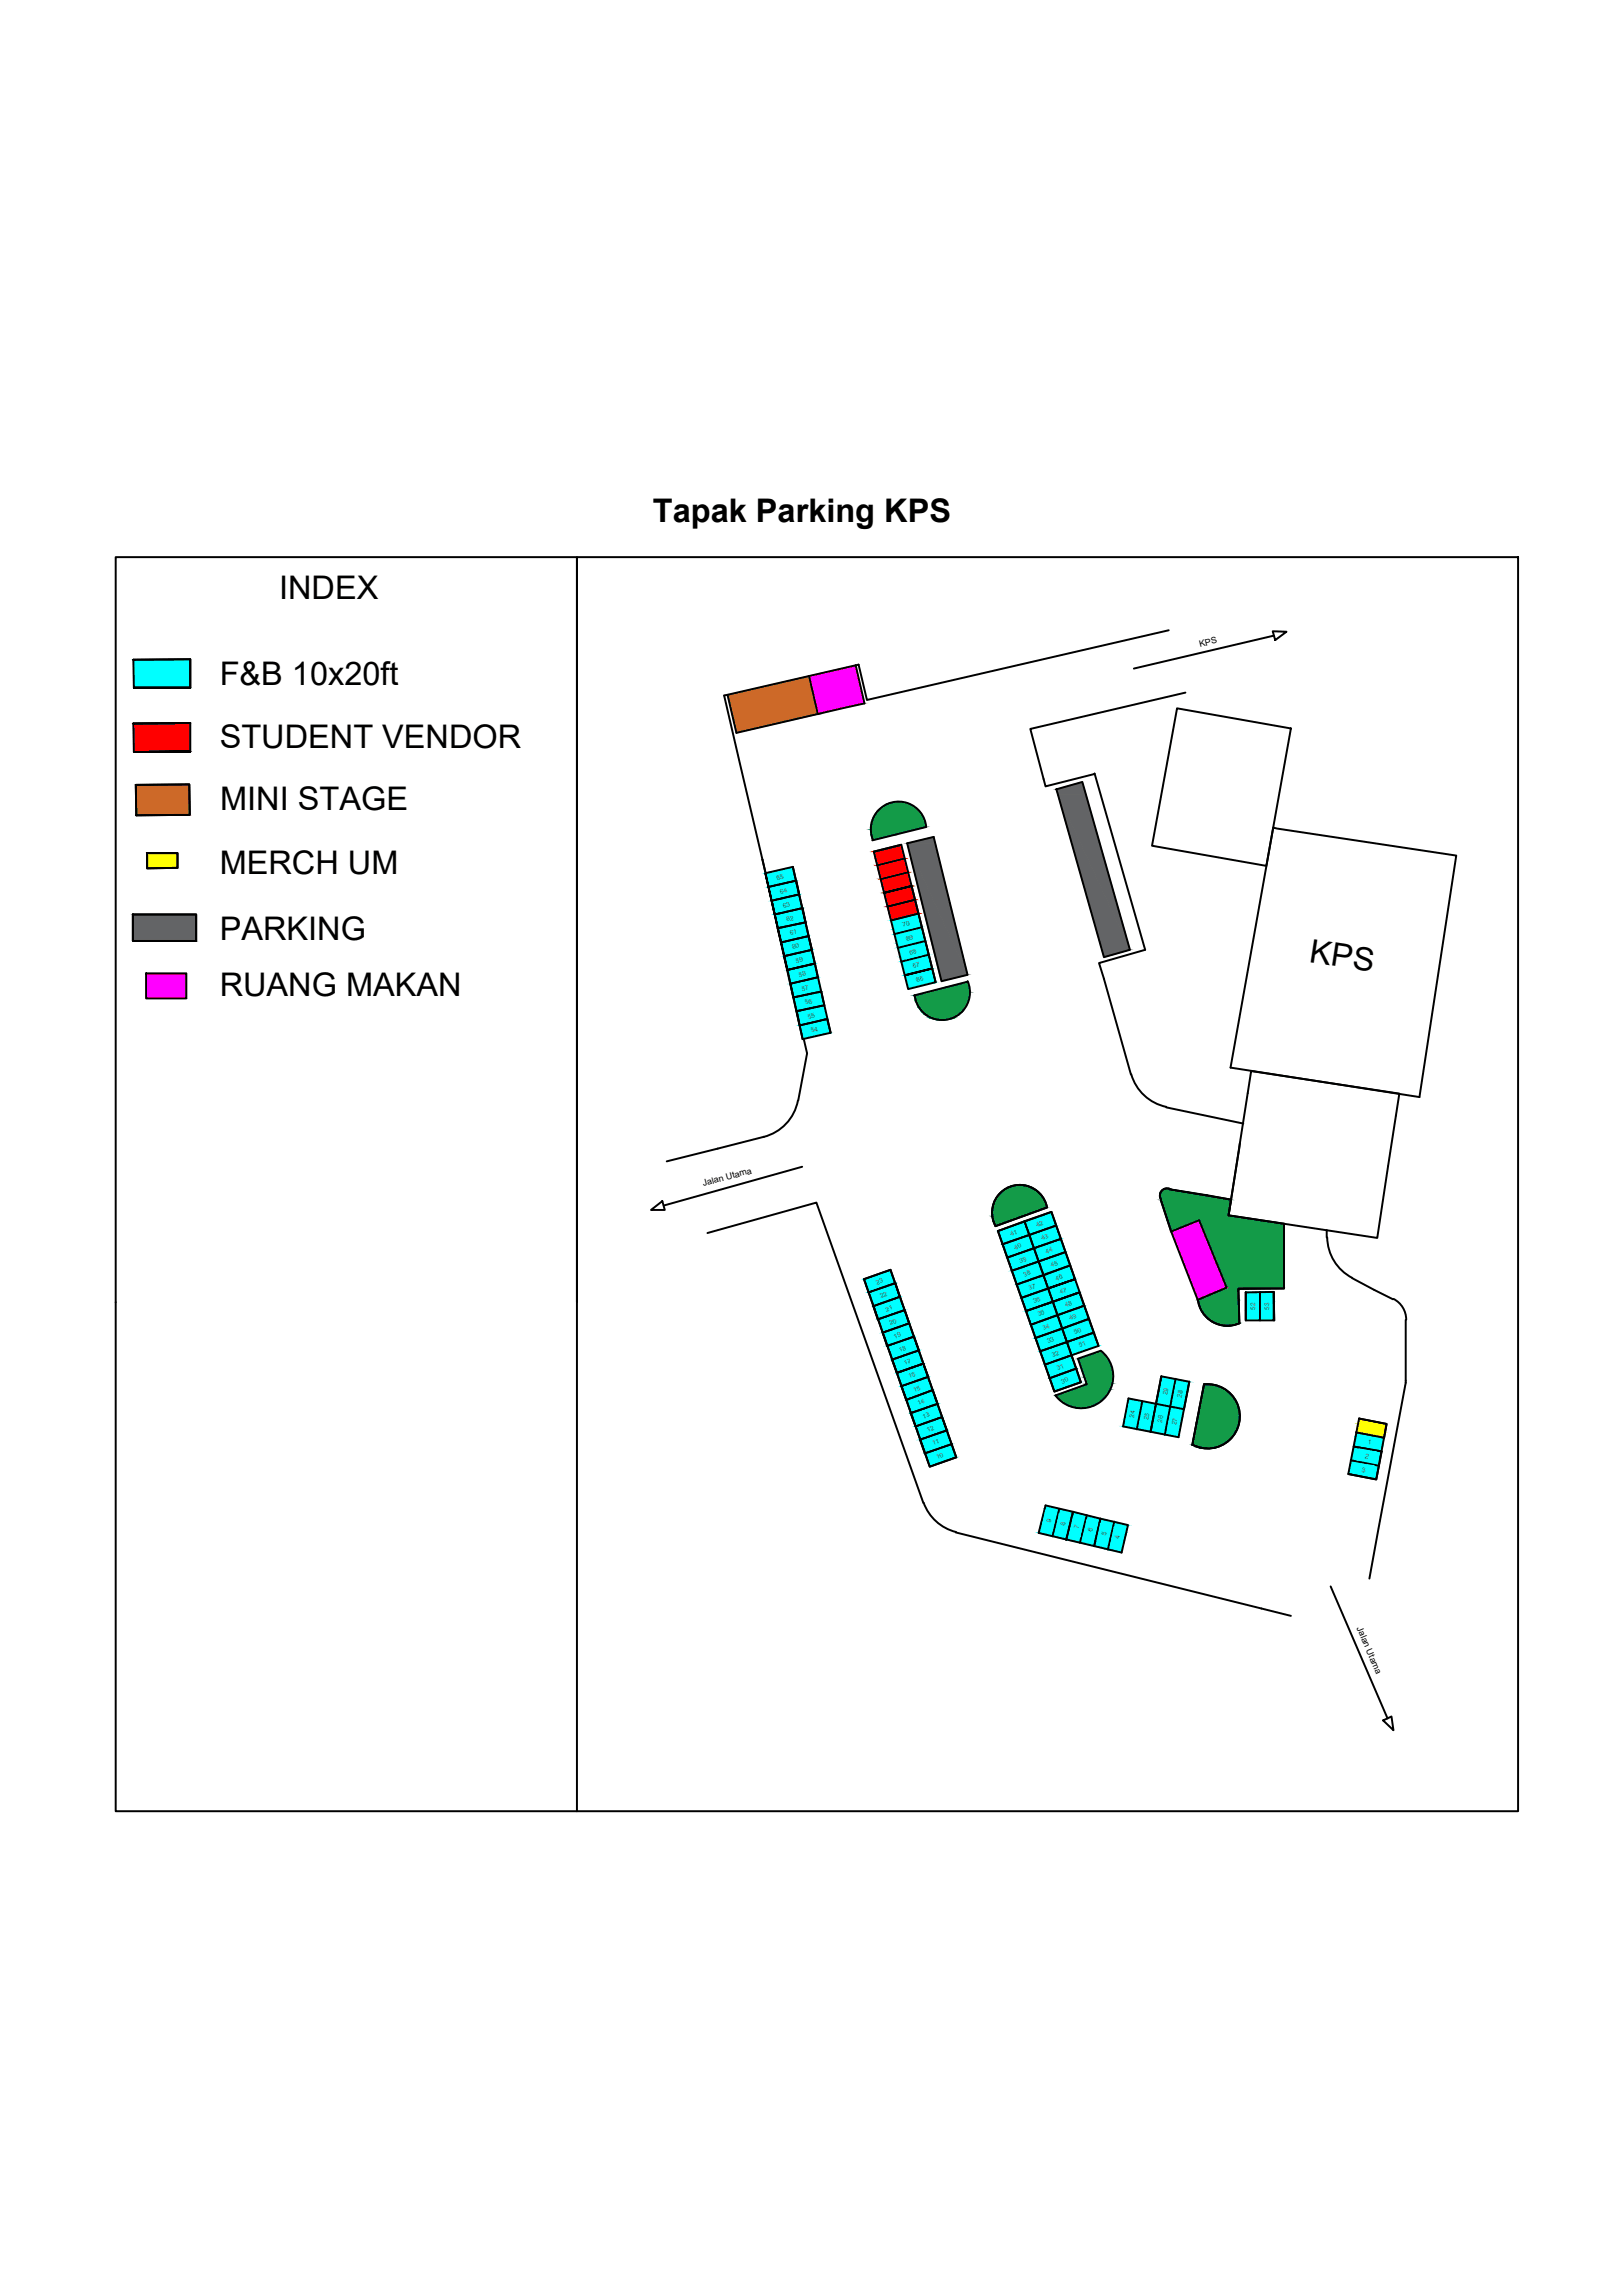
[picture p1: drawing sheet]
<svg xmlns="http://www.w3.org/2000/svg" width="210mm" height="297mm" viewBox="0 0 210 297" stroke-linecap="round" stroke-linejoin="round" font-family="sans-serif">
<defs><g id="words">
<g font-size="4.2">
<text x="84.5" y="67.5">Tapak Parking KPS</text>
<text x="36.1" y="77.5">INDEX</text>
<text x="28.4" y="88.7">F&amp;B 10x20ft</text>
<text x="28.4" y="96.7">STUDENT VENDOR</text>
<text x="28.5" y="104.8">MINI STAGE</text>
<text x="28.4" y="113">MERCH UM</text>
<text x="28.4" y="121.5">PARKING</text>
<text x="169.3" y="124.5" transform="rotate(9 169.3 124.5)">KPS</text>
<text x="28.4" y="128.9">RUANG MAKAN</text>
</g>
<g font-size="1.2">
<text x="155.3" y="83.7" transform="rotate(-14 155.3 83.7)">KPS</text>
<text x="91" y="153.5" transform="rotate(-15 91 153.5)">Jalan Utama</text>
<text x="175.6" y="210.6" transform="rotate(67 175.6 210.6)">Jalan Utama</text>
</g>
<g font-size=".9" fill="#545454">
<text x="176.2" y="190.4" transform="rotate(7 176.2 190.4)">3</text>
<text x="176.6" y="188.6" transform="rotate(16 176.6 188.6)">2</text>
<text x="177" y="186.8" transform="rotate(8 177 186.8)">1</text>
<text x="136" y="197" transform="rotate(-74 136 197)">9</text>
<text x="137.8" y="197.4" transform="rotate(-74 137.8 197.4)">8</text>
<text x="139.6" y="197.9" transform="rotate(-76 139.6 197.9)">7</text>
<text x="141.3" y="198.3" transform="rotate(-74 141.3 198.3)">6</text>
<text x="143.1" y="198.7" transform="rotate(-74 143.1 198.7)">5</text>
<text x="144.9" y="199.1" transform="rotate(-83 144.9 199.1)">4</text>
</g>
<g font-size=".8" fill="#545454">
<text x="100.6" y="113.9" transform="rotate(-12 100.6 113.9)">65</text>
<text x="101" y="115.6" transform="rotate(-12 101 115.6)">64</text>
<text x="101.4" y="117.4" transform="rotate(-12 101.4 117.4)">63</text>
<text x="101.8" y="119.2" transform="rotate(-12 101.8 119.2)">62</text>
<text x="116.9" y="120" transform="rotate(-16 116.9 120)">70</text>
<text x="102.3" y="121" transform="rotate(-12 102.3 121)">61</text>
<text x="102.6" y="122.8" transform="rotate(-15 102.6 122.8)">60</text>
<text x="103" y="124.6" transform="rotate(-12 103 124.6)">59</text>
<text x="117.3" y="121.7" transform="rotate(-16 117.3 121.7)">69</text>
<text x="117.8" y="123.5" transform="rotate(-16 117.8 123.5)">68</text>
<text x="118.2" y="125.3" transform="rotate(-16 118.2 125.3)">67</text>
<text x="103.4" y="126.4" transform="rotate(-12 103.4 126.4)">58</text>
<text x="103.8" y="128.2" transform="rotate(-11 103.8 128.2)">57</text>
<text x="104.3" y="129.9" transform="rotate(-12 104.3 129.9)">56</text>
<text x="104.6" y="131.8" transform="rotate(-16 104.6 131.8)">55</text>
<text x="118.7" y="127.1" transform="rotate(-16 118.7 127.1)">66</text>
<text x="105" y="133.5" transform="rotate(-12 105 133.5)">54</text>
<text x="130.9" y="160" transform="rotate(-20 130.9 160)">41</text>
<text x="131.4" y="161.7" transform="rotate(-21 131.4 161.7)">40</text>
<text x="134.2" y="158.8" transform="rotate(-21 134.2 158.8)">42</text>
<text x="134.9" y="160.5" transform="rotate(-20 134.9 160.5)">43</text>
<text x="113.5" y="166.2" transform="rotate(-20 113.5 166.2)">23</text>
<text x="114" y="168" transform="rotate(-21 114 168)">22</text>
<text x="132" y="163.4" transform="rotate(-16 132 163.4)">39</text>
<text x="132.6" y="165.2" transform="rotate(-21 132.6 165.2)">38</text>
<text x="133.2" y="166.9" transform="rotate(-20 133.2 166.9)">37</text>
<text x="135.4" y="162.2" transform="rotate(-20 135.4 162.2)">44</text>
<text x="136.1" y="163.9" transform="rotate(-16 136.1 163.9)">45</text>
<text x="136.7" y="165.7" transform="rotate(-20 136.7 165.7)">46</text>
<text x="137.3" y="167.4" transform="rotate(-21 137.3 167.4)">47</text>
<text x="114.7" y="169.7" transform="rotate(-20 114.7 169.7)">21</text>
<text x="115.2" y="171.4" transform="rotate(-21 115.2 171.4)">20</text>
<text x="115.8" y="173.2" transform="rotate(-21 115.8 173.2)">19</text>
<text x="133.8" y="168.6" transform="rotate(-20 133.8 168.6)">36</text>
<text x="134.4" y="170.3" transform="rotate(-21 134.4 170.3)">35</text>
<text x="135.1" y="172.1" transform="rotate(-20 135.1 172.1)">34</text>
<text x="135.6" y="173.8" transform="rotate(-21 135.6 173.8)">33</text>
<text x="137.9" y="169.1" transform="rotate(-20 137.9 169.1)">48</text>
<text x="138.5" y="170.8" transform="rotate(-20 138.5 170.8)">49</text>
<text x="139.1" y="172.6" transform="rotate(-20 139.1 172.6)">50</text>
<text x="162.4" y="169.4" transform="rotate(-90 162.4 169.4)">52</text>
<text x="164.3" y="169.4" transform="rotate(-90 164.3 169.4)">53</text>
<text x="116.4" y="174.9" transform="rotate(-20 116.4 174.9)">18</text>
<text x="117.1" y="176.6" transform="rotate(-20 117.1 176.6)">17</text>
<text x="117.7" y="178.3" transform="rotate(-17 117.7 178.3)">16</text>
<text x="136.3" y="175.5" transform="rotate(-20 136.3 175.5)">32</text>
<text x="136.9" y="177.2" transform="rotate(-21 136.9 177.2)">31</text>
<text x="137.5" y="179" transform="rotate(-21 137.5 179)">30</text>
<text x="139.7" y="174.3" transform="rotate(-21 139.7 174.3)">51</text>
<text x="118.3" y="180.1" transform="rotate(-20 118.3 180.1)">15</text>
<text x="118.9" y="181.8" transform="rotate(-21 118.9 181.8)">14</text>
<text x="119.5" y="183.5" transform="rotate(-20 119.5 183.5)">13</text>
<text x="120.1" y="185.3" transform="rotate(-21 120.1 185.3)">12</text>
<text x="146.7" y="183.4" transform="rotate(-82 146.7 183.4)">24</text>
<text x="148.6" y="183.7" transform="rotate(-78 148.6 183.7)">25</text>
<text x="150.4" y="184.1" transform="rotate(-78 150.4 184.1)">26</text>
<text x="151.1" y="180.5" transform="rotate(-78 151.1 180.5)">29</text>
<text x="152.2" y="184.4" transform="rotate(-78 152.2 184.4)">27</text>
<text x="152.9" y="180.9" transform="rotate(-79 152.9 180.9)">28</text>
<text x="120.8" y="187" transform="rotate(-20 120.8 187)">11</text>
<text x="121.3" y="188.7" transform="rotate(-20 121.3 188.7)">10</text>
</g>
</g></defs>
<!-- layer: 0 -->
<g fill="#ff0" stroke="#ff0" stroke-width=".13">
<path d="M19 110.4h4z"/>
<path d="M19 110.4h4v1.9z"/>
<path d="M175.9 183.5l3.5 .7h-3.7z"/>
<path d="M175.7 184.2h3.7l-.2 1.1z"/>
<path d="M19 110.4v1.9h4zM19 112.3h4z"/>
<path d="M175.7 184.2l-.2 1.1h3.7zM175.5 185.3h3.7l-.1 .7z"/>
</g>
<g fill="#0ff" stroke="#0ff" stroke-width=".13">
<path d="M17.3 85.4l7.3-.1z"/>
<path d="M17.3 85.4h7.3v3.6z"/>
<path d="M117.2 177.2l2.3-.8 .3 .8z"/>
<path d="M116.4 178.6h2.4l-1.7 .6z"/>
<path d="M119.5 178.4l.6-.3 .1 .3z"/>
<path d="M117 180.3h2.4l-1.7 .6z"/>
<path d="M120.1 180.1l.6-.3 .1 .3z"/>
<path d="M117.6 182.1h2.4l-1.7 .5z"/>
<path d="M120.7 181.8l.6-.2 .1 .2z"/>
<path d="M118.2 183.8h2.4l-1.7 .6z"/>
<path d="M121.3 183.5l.6-.2 .1 .2z"/>
<path d="M118.8 185.6h2.4l-1.6 .5z"/>
<path d="M121.9 185.3l.6-.3 .1 .3z"/>
<path d="M119.4 187.3h2.4l-1.7 .5z"/>
<path d="M122.5 187l.7-.2v.2z"/>
<path d="M120 189h2.4l-2.1 .7z"/>
<path d="M113 165.1l2.2-.8 .4 .8z"/>
<path d="M112.1 166.5h2.4l-1.7 .6z"/>
<path d="M115.2 166.3l.7-.3v.3z"/>
<path d="M112.8 168.2h2.3l-1.6 .6z"/>
<path d="M115.9 168l.5-.2 .2 .2z"/>
<path d="M113.3 169.9h2.4l-1.6 .6z"/>
<path d="M116.4 169.7l.7-.2v.2z"/>
<path d="M114 171.6h2.3l-1.6 .7z"/>
<path d="M117.1 171.4l.6-.2 .1 .2z"/>
<path d="M114.5 173.4h2.5l-1.7 .6z"/>
<path d="M117.7 173.2l.6-.3v.3z"/>
<path d="M115.2 175.1h2.4l-1.7 .6z"/>
<path d="M118.3 174.9l.6-.2 .1 .2z"/>
<path d="M115.8 176.9h2.4l-2.1 .7z"/>
<path d="M138.9 177.2l.4-.2 .1 .2z"/>
<path d="M136.2 179.4h2.1l-1.9 .6z"/>
<path d="M138.2 175.5l.5-.2v.2z"/>
<path d="M135.6 177.6h2.1l-1.6 .6z"/>
<path d="M137.7 173.7l.4-.1v.1z"/>
<path d="M135 175.9h2.1l-1.7 .6z"/>
<path d="M141.1 172.5l.4-.1 .1 .1z"/>
<path d="M138.4 174.7h2.2l-1.7 .6z"/>
<path d="M140.5 170.8l.4-.2 .1 .2z"/>
<path d="M137.8 172.9h2.1l-1.6 .6z"/>
<path d="M137.1 172l.4-.1v.1z"/>
<path d="M134.4 174.2h2l-1.6 .6z"/>
<path d="M136.4 170.3l.4-.2 .1 .2z"/>
<path d="M133.8 172.4h2.1l-1.7 .6z"/>
<path d="M139.9 169l.4-.1 .1 .1z"/>
<path d="M137.2 171.2h2.2l-1.7 .6z"/>
<path d="M137.7 167.9l2-.7 .2 .7z"/>
<path d="M136.6 169.5h2.1l-1.6 .6z"/>
<path d="M134.2 169.2l2.1-.8 .2 .8z"/>
<path d="M133.1 170.7h2.1l-1.5 .6z"/>
<path d="M135.2 166.8l.4-.1 .1 .1z"/>
<path d="M132.6 169h2.1l-1.9 .6z"/>
<path d="M138.1 163.9l.4-.2v.2z"/>
<path d="M135.4 166h2.1l-1.9 .7z"/>
<path d="M134.6 165.1l.5-.1v.1z"/>
<path d="M131.9 167.3h2.1l-1.6 .5z"/>
<path d="M134 163.4l.4-.2 .1 .2z"/>
<path d="M131.3 165.5h2.1l-1.7 .6z"/>
<path d="M137.5 162.1l.3-.1 .1 .1z"/>
<path d="M134.8 164.3h2.1l-1.7 .6z"/>
<path d="M136.8 160.4l.5-.1v.1z"/>
<path d="M134.2 162.6h2.1l-1.6 .5z"/>
<path d="M133.4 161.6l.4-.1v.1z"/>
<path d="M130.7 163.8h2.1l-1.6 .5z"/>
<path d="M132.8 159.9l.4-.1 .1 .1z"/>
<path d="M130.1 162.1h2.2l-1.8 .5z"/>
<path d="M136.3 158.7l.3-.1 .1 .1z"/>
<path d="M133.6 160.8h2.1l-1.7 .6z"/>
<path d="M134 157.6l2.1-.8 .2 .8z"/>
<path d="M133 159.1h2.1l-1.6 .5z"/>
<path d="M130.5 158.8l2.1-.8 .2 .8z"/>
<path d="M129.5 160.3h2.1l-1.6 .6z"/>
<path d="M138.7 165.6l.4-.1v.1z"/>
<path d="M136 167.8h2.2l-1.9 .6z"/>
<path d="M149.6 181.6l1.8 .4h-1.9z"/>
<path d="M149.1 184.3h1.9l-.2 .9z"/>
<path d="M151.4 182l1.8 .3h-1.8z"/>
<path d="M150.9 184.7h1.9l-.2 .9z"/>
<path d="M146 180.9l1.8 .4h-1.8z"/>
<path d="M145.5 183.6h1.9l-.2 .9z"/>
<path d="M147.8 181.3l1.8 .3h-1.8z"/>
<path d="M147.3 184h1.8l-.1 .9z"/>
<path d="M150.3 178.1l1.8 .3h-1.9z"/>
<path d="M149.8 180.7h1.9l-.2 .9z"/>
<path d="M152.1 178.4l1.8 .4h-1.8z"/>
<path d="M151.6 181h1.9l-.2 1z"/>
<path d="M140.6 196l1.8 .5h-1.9z"/>
<path d="M140.1 198.4h1.8l-.2 1.2z"/>
<path d="M138.9 195.6l1.7 .4h-1.9z"/>
<path d="M138.3 198.1h1.8l-.2 1.1z"/>
<path d="M137.1 195.2l1.8 .4h-1.9z"/>
<path d="M136.5 197.6h1.9l-.3 1.2z"/>
<path d="M135.3 194.8l1.8 .4h-1.9z"/>
<path d="M134.7 197.2h1.9l-.3 1.1z"/>
<path d="M144.2 196.9l1.8 .4h-1.9z"/>
<path d="M143.6 199.3h1.9l-.3 1.2z"/>
<path d="M142.4 196.5l1.8 .4h-1.9z"/>
<path d="M141.8 198.9h1.9l-.3 1.1z"/>
<path d="M120.1 123.6l.1-.1z"/>
<path d="M117 125.6h2.4l-2.3 .6z"/>
<path d="M116.5 123.8h2.4l-1.2 .3z"/>
<path d="M116.1 122.1h2.4l-1.2 .3z"/>
<path d="M115.6 120.3h2.4l-1.2 .3z"/>
<path d="M120.5 125.4l.1-.1z"/>
<path d="M117.4 127.4h2.3l-2.2 .6z"/>
<path d="M175.5 185.3l2.9 .6h-3z"/>
<path d="M175.8 187.3h3.1l-.1 .5z"/>
<path d="M174.8 188.9l2.9 .6h-3z"/>
<path d="M175.1 190.8h3.1l-.1 .6z"/>
<path d="M175.2 187.1l2.8 .5h-2.9z"/>
<path d="M175.5 189h3l-.1 .6z"/>
<path d="M161.2 167.2l1.9-.1z"/>
<path d="M161.2 169.6h1.9v1.2z"/>
<path d="M163.1 167.1h1.7z"/>
<path d="M163.1 169.6h1.8v1.2z"/>
<path d="M102.6 125.3l2.9-.6 .1 .6z"/>
<path d="M102.2 126.7h2.8l-2 .4z"/>
<path d="M105.7 126.5l.1-.1z"/>
<path d="M102.5 128.5h2.8l-1.9 .4z"/>
<path d="M106.1 128.3h.2z"/>
<path d="M103 130.2h2.8l-2 .5z"/>
<path d="M106.5 130.1h.2z"/>
<path d="M103.4 132h2.8l-1.9 .5z"/>
<path d="M106.9 131.9h.2z"/>
<path d="M99.8 112.8l2.8-.7 .2 .7z"/>
<path d="M99.3 114.1h2.8l-1.9 .5z"/>
<path d="M102.9 114l.1-.1z"/>
<path d="M99.7 116h2.8l-1.9 .3z"/>
<path d="M103.2 115.8l.2-.1z"/>
<path d="M100.1 117.7h2.8l-1.9 .4z"/>
<path d="M103.7 117.5h.2z"/>
<path d="M100.5 119.5h2.8l-1.9 .5z"/>
<path d="M104.1 119.3h.2z"/>
<path d="M104.5 121.1h.1z"/>
<path d="M101.3 123.1h2.8l-1.9 .4z"/>
<path d="M104.9 122.9h.2z"/>
<path d="M101.7 124.8h2.8l-2.6 .7z"/>
<path d="M17.3 89h7.3zM17.3 85.4l7.3 3.6h-7.3z"/>
<path d="M117.2 177.2l.3 .3 .7-.3zM116.5 177.5l.7-.3 .3 .3z"/>
<path d="M116.5 177.5l1 .1v-.1zM116.1 177.6l.4-.1 1 .1z"/>
<path d="M118.2 177.2l1.9 .9-.3-.9zM118.2 177.2l1.9 .9h-1.6z"/>
<path d="M118.5 178.1l1 .3 .6-.3zM118.5 178.1l1 .3h-.9z"/>
<path d="M116.1 177.6l1.7 1-.3-1zM116.1 177.6l1.7 1h-1.4z"/>
<path d="M118.6 178.4l.2 .2 .7-.2zM117.8 178.6l.8-.2 .2 .2z"/>
<path d="M116.4 178.6l.2 .6h.5zM116.6 179.2h.5l-.5 .1z"/>
<path d="M119.5 178.4l.9 .6-.2-.6zM117.8 179l1.7-.6 .9 .6z"/>
<path d="M117.8 179l.3 .2 .7-.2zM117.1 179.2l.7-.2 .3 .2z"/>
<path d="M117.1 179.2l1 .1v-.1zM116.6 179.3l.5-.1 1 .1z"/>
<path d="M118.8 179l1.9 .8-.3-.8zM118.8 179l1.9 .8h-1.6z"/>
<path d="M119.1 179.8l1 .3 .6-.3zM119.1 179.8l1 .3h-.9z"/>
<path d="M116.6 179.3l1.9 1-.4-1zM116.6 179.3l1.9 1h-1.5z"/>
<path d="M119.2 180.1l.2 .2 .7-.2zM118.5 180.3l.7-.2 .2 .2z"/>
<path d="M117 180.3l.2 .6h.5zM117.2 180.9h.5l-.4 .2z"/>
<path d="M120.1 180.1l.9 .6-.2-.6zM118.4 180.7l1.7-.6 .9 .6z"/>
<path d="M118.4 180.7l.3 .2 .7-.2zM117.7 180.9l.7-.2 .3 .2z"/>
<path d="M117.7 180.9l1 .2v-.2zM117.3 181.1l.4-.2 1 .2z"/>
<path d="M119.4 180.7l1.9 .9-.3-.9zM119.4 180.7l1.9 .9h-1.6z"/>
<path d="M119.7 181.6l1 .2 .6-.2zM119.7 181.6l1 .2h-.9z"/>
<path d="M117.3 181.1l1.8 1-.4-1zM117.3 181.1l1.8 1h-1.5z"/>
<path d="M119.8 181.8l.2 .3 .7-.3zM119.1 182.1l.7-.3 .2 .3z"/>
<path d="M117.6 182.1l.2 .5h.5zM117.8 182.6h.5l-.5 .2z"/>
<path d="M120.7 181.8l.9 .6-.2-.6zM119 182.4l1.7-.6 .9 .6z"/>
<path d="M119 182.4l.3 .2 .7-.2zM118.3 182.6l.7-.2 .3 .2z"/>
<path d="M118.3 182.6l1.1 .2-.1-.2zM117.8 182.8l.5-.2 1.1 .2z"/>
<path d="M120 182.4l1.9 .9-.3-.9zM120 182.4l1.9 .9h-1.6z"/>
<path d="M120.3 183.3l1 .2 .6-.2zM120.3 183.3l1 .2h-.9z"/>
<path d="M117.8 182.8l1.9 1-.3-1zM117.8 182.8l1.9 1h-1.5z"/>
<path d="M120.4 183.5l.2 .3 .7-.3zM119.7 183.8l.7-.3 .2 .3z"/>
<path d="M118.2 183.8l.2 .6h.5zM118.4 184.4h.5l-.4 .1z"/>
<path d="M121.3 183.5l.9 .7-.2-.7zM119.7 184.2l1.6-.7 .9 .7z"/>
<path d="M119.7 184.2l.2 .2 .7-.2zM118.9 184.4l.8-.2 .2 .2z"/>
<path d="M118.9 184.4l1 .1v-.1zM118.5 184.5l.4-.1 1 .1z"/>
<path d="M120.6 184.2l1.9 .8-.3-.8zM120.6 184.2l1.9 .8h-1.5z"/>
<path d="M121 185l.9 .3 .6-.3zM121 185l.9 .3h-.9z"/>
<path d="M118.5 184.5l1.8 1.1-.4-1.1zM118.5 184.5l1.8 1.1h-1.5z"/>
<path d="M121 185.3l.2 .3 .7-.3zM120.3 185.6l.7-.3 .2 .3z"/>
<path d="M118.8 185.6l.2 .5h.6zM119 186.1h.6l-.6 .2z"/>
<path d="M121.9 185.3l.9 .6-.2-.6zM120.3 185.9l1.6-.6 .9 .6z"/>
<path d="M120.3 185.9l.2 .2 .7-.2zM119.6 186.1l.7-.2 .2 .2z"/>
<path d="M119.6 186.1l1 .2-.1-.2zM119 186.3l.6-.2 1 .2z"/>
<path d="M121.2 185.9l2 .9-.4-.9zM121.2 185.9l2 .9h-1.7z"/>
<path d="M121.5 186.8l1 .2 .7-.2zM121.5 186.8l1 .2h-.8z"/>
<path d="M119 186.3l1.9 1-.3-1zM119 186.3l1.9 1h-1.5z"/>
<path d="M121.7 187l.1 .3 .7-.3zM120.9 187.3l.8-.3 .1 .3z"/>
<path d="M119.4 187.3l.2 .5h.5zM119.6 187.8h.5l-.4 .2z"/>
<path d="M122.5 187l.9 .6-.2-.6zM120.9 187.6l1.6-.6 .9 .6z"/>
<path d="M120.9 187.6l.2 .2 .7-.2zM120.1 187.8l.8-.2 .2 .2z"/>
<path d="M120.1 187.8l1 .2v-.2zM119.7 188l.4-.2 1 .2z"/>
<path d="M121.8 187.6l1.9 .9-.3-.9zM121.8 187.6l1.9 .9h-1.5z"/>
<path d="M122.2 188.5l.9 .2 .6-.2zM122.2 188.5l.9 .2h-.9z"/>
<path d="M119.7 188l1.8 1-.4-1zM119.7 188l1.8 1h-1.5z"/>
<path d="M122.2 188.7l.2 .3 .7-.3zM121.5 189l.7-.3 .2 .3z"/>
<path d="M113 165.1l.2 .3 .7-.3zM112.3 165.4l.7-.3 .2 .3z"/>
<path d="M112.3 165.4l1 .1-.1-.1zM111.8 165.5l.5-.1 1 .1z"/>
<path d="M113.9 165.1l2 .9-.3-.9zM113.9 165.1l2 .9h-1.6z"/>
<path d="M114.3 166l.9 .3 .7-.3zM114.3 166l.9 .3h-.9z"/>
<path d="M111.8 165.5l1.9 1-.4-1zM111.8 165.5l1.9 1h-1.6z"/>
<path d="M114.3 166.3l.2 .2 .7-.2zM113.7 166.5l.6-.2 .2 .2z"/>
<path d="M112.1 166.5l.2 .6h.5zM112.3 167.1h.5l-.4 .1z"/>
<path d="M115.2 166.3l.9 .5-.2-.5zM113.6 166.8l1.6-.5 .9 .5z"/>
<path d="M113.6 166.8l.2 .3 .7-.3zM112.8 167.1l.8-.3 .2 .3z"/>
<path d="M112.8 167.1l1.1 .1-.1-.1zM112.4 167.2l.4-.1 1.1 .1z"/>
<path d="M114.5 166.8l1.9 1-.3-1zM114.5 166.8l1.9 1h-1.5z"/>
<path d="M114.9 167.8l1 .2 .5-.2zM114.9 167.8l1 .2h-1z"/>
<path d="M112.4 167.2l1.8 1-.3-1zM112.4 167.2l1.8 1h-1.4z"/>
<path d="M114.9 168l.2 .2 .8-.2zM114.2 168.2l.7-.2 .2 .2z"/>
<path d="M112.8 168.2l.2 .6h.5zM113 168.8h.5l-.5 .2z"/>
<path d="M115.9 168l.9 .5-.2-.5zM114.2 168.5l1.7-.5 .9 .5z"/>
<path d="M114.2 168.5l.2 .3 .7-.3zM113.5 168.8l.7-.3 .2 .3z"/>
<path d="M113.5 168.8l1 .2-.1-.2zM113 169l.5-.2 1 .2z"/>
<path d="M115.1 168.5l2 1-.3-1zM115.1 168.5l2 1h-1.6z"/>
<path d="M115.5 169.5l.9 .2 .7-.2zM115.5 169.5l.9 .2h-.8z"/>
<path d="M113 169l1.9 .9-.4-.9zM113 169l1.9 .9h-1.6z"/>
<path d="M115.6 169.7l.1 .2 .7-.2zM114.9 169.9l.7-.2 .1 .2z"/>
<path d="M113.3 169.9l.2 .6h.6zM113.5 170.5h.6l-.5 .2z"/>
<path d="M116.4 169.7l.9 .6-.2-.6zM114.8 170.3l1.6-.6 .9 .6z"/>
<path d="M114.8 170.3l.2 .2 .7-.2zM114.1 170.5l.7-.2 .2 .2z"/>
<path d="M114.1 170.5l1 .2-.1-.2zM113.6 170.7l.5-.2 1 .2z"/>
<path d="M115.7 170.3l2 .9-.4-.9zM115.7 170.3l2 .9h-1.6z"/>
<path d="M116.1 171.2l1 .2 .6-.2zM116.1 171.2l1 .2h-1z"/>
<path d="M113.6 170.7l1.8 .9-.3-.9zM113.6 170.7l1.8 .9h-1.4z"/>
<path d="M116.1 171.4l.2 .2 .8-.2zM115.4 171.6l.7-.2 .2 .2z"/>
<path d="M114 171.6l.2 .7h.5zM114.2 172.3h.5l-.5 .1z"/>
<path d="M117.1 171.4l.9 .6-.2-.6zM115.4 172l1.7-.6 .9 .6z"/>
<path d="M115.4 172l.2 .3 .7-.3zM114.7 172.3l.7-.3 .2 .3z"/>
<path d="M114.7 172.3l1 .1-.1-.1zM114.2 172.4l.5-.1 1 .1z"/>
<path d="M116.3 172l2 .9-.3-.9zM116.3 172l2 .9h-1.6z"/>
<path d="M116.7 172.9l1 .3 .6-.3zM116.7 172.9l1 .3h-.9z"/>
<path d="M114.2 172.4l1.9 1-.4-1zM114.2 172.4l1.9 1h-1.6z"/>
<path d="M116.8 173.2l.2 .2 .7-.2zM116.1 173.4l.7-.2 .2 .2z"/>
<path d="M114.5 173.4l.3 .6h.5zM114.8 174h.5l-.5 .1z"/>
<path d="M117.7 173.2l.8 .5-.2-.5zM116 173.7l1.7-.5 .8 .5z"/>
<path d="M116 173.7l.3 .3 .7-.3zM115.3 174l.7-.3 .3 .3z"/>
<path d="M115.3 174l1 .1v-.1zM114.8 174.1l.5-.1 1 .1z"/>
<path d="M117 173.7l1.9 1-.4-1zM117 173.7l1.9 1h-1.6z"/>
<path d="M117.3 174.7l1 .2 .6-.2zM117.3 174.7l1 .2h-.9z"/>
<path d="M114.8 174.1l1.8 1-.3-1zM114.8 174.1l1.8 1h-1.4z"/>
<path d="M117.4 174.9l.2 .2 .7-.2zM116.6 175.1l.8-.2 .2 .2z"/>
<path d="M115.2 175.1l.2 .6h.5zM115.4 175.7h.5l-.5 .2z"/>
<path d="M118.3 174.9l.9 .6-.2-.6zM116.6 175.5l1.7-.6 .9 .6z"/>
<path d="M116.6 175.5l.2 .2 .8-.2zM115.9 175.7l.7-.2 .2 .2z"/>
<path d="M115.9 175.7l1 .2-.1-.2zM115.4 175.9l.5-.2 1 .2z"/>
<path d="M117.6 175.5l1.9 .9-.3-.9zM117.6 175.5l1.9 .9h-1.6z"/>
<path d="M117.9 176.4l1 .2 .6-.2zM117.9 176.4l1 .2h-.9z"/>
<path d="M115.4 175.9l1.9 1-.4-1zM115.4 175.9l1.9 1h-1.5z"/>
<path d="M118 176.6l.2 .3 .7-.3zM117.3 176.9l.7-.3 .2 .3z"/>
<path d="M138.9 177.2l.7 .6-.2-.6zM137.2 177.8l1.7-.6 .7 .6z"/>
<path d="M137.2 177.8l-.2 .4 1.2-.4zM136.1 178.2l1.1-.4-.2 .4z"/>
<path d="M136.1 178.2l.9 .1v-.1zM135.8 178.3l.3-.1 .9 .1z"/>
<path d="M138.2 177.8l1.7 1-.3-1zM138.2 177.8l1.7 1h-1.4z"/>
<path d="M138.5 178.8l.9 .2 .5-.2zM138.5 178.8l.9 .2h-.9z"/>
<path d="M135.8 178.3l1.6 1.1-.4-1.1zM135.8 178.3l1.6 1.1h-1.2z"/>
<path d="M138.5 179l-.2 .4 1.1-.4zM137.4 179.4l1.1-.4-.2 .4z"/>
<path d="M138.2 175.5l.7 .6-.2-.6zM136.6 176.1l1.6-.6 .7 .6z"/>
<path d="M136.6 176.1l-.2 .4 1.1-.4zM135.4 176.5l1.2-.4-.2 .4z"/>
<path d="M135.4 176.5h1zM135.2 176.5h1.2z"/>
<path d="M137.5 176.1l1.8 .9-.4-.9zM137.5 176.1l1.8 .9h-1.4z"/>
<path d="M137.9 177l1 .2 .4-.2zM137.9 177l1 .2h-.9z"/>
<path d="M135.2 176.5l1.6 1.1-.4-1.1zM135.2 176.5l1.6 1.1h-1.2z"/>
<path d="M138 177.2l-.3 .4 1.2-.4zM136.8 177.6l1.2-.4-.3 .4z"/>
<path d="M135.6 177.6l.2 .6h.3zM135.8 178.2h.3l-.3 .1z"/>
<path d="M137.7 173.7l.7 .6-.3-.6zM136 174.3l1.7-.6 .7 .6z"/>
<path d="M136 174.3l-.2 .5 1.2-.5zM134.8 174.8l1.2-.5-.2 .5z"/>
<path d="M134.8 174.8h1zM134.6 174.8h1.2z"/>
<path d="M137 174.3l1.7 1-.3-1zM137 174.3l1.7 1h-1.4z"/>
<path d="M137.3 175.3l.9 .2 .5-.2zM137.3 175.3l.9 .2h-.9z"/>
<path d="M134.6 174.8l1.6 1.1-.4-1.1zM134.6 174.8l1.6 1.1h-1.2z"/>
<path d="M137.3 175.5l-.2 .4 1.1-.4zM136.2 175.9l1.1-.4-.2 .4z"/>
<path d="M135 175.9l.2 .6h.2zM135.2 176.5h.2z"/>
<path d="M141.1 172.5l.7 .6-.2-.6zM139.5 173.1l1.6-.6 .7 .6z"/>
<path d="M139.5 173.1l-.2 .4 1.1-.4zM138.3 173.5l1.2-.4-.2 .4z"/>
<path d="M138.3 173.5l1 .1v-.1zM138.1 173.6l.2-.1 1 .1z"/>
<path d="M140.4 173.1l1.8 1-.4-1zM140.4 173.1l1.8 1h-1.4z"/>
<path d="M140.8 174.1l.9 .2 .5-.2zM140.8 174.1l.9 .2h-.9z"/>
<path d="M138.1 173.6l1.6 1.1-.4-1.1zM138.1 173.6l1.6 1.1h-1.3z"/>
<path d="M140.8 174.3l-.2 .4 1.1-.4zM139.7 174.7l1.1-.4-.2 .4z"/>
<path d="M138.4 174.7l.3 .6h.2zM138.7 175.3h.2z"/>
<path d="M140.5 170.8l.6 .6-.1-.6zM138.9 171.4l1.6-.6 .6 .6z"/>
<path d="M138.9 171.4l-.2 .4 1.1-.4zM137.7 171.8l1.2-.4-.2 .4z"/>
<path d="M137.7 171.8l1 .1v-.1zM137.5 171.9l.2-.1 1 .1z"/>
<path d="M139.8 171.4l1.7 1-.4-1zM139.8 171.4l1.7 1h-1.3z"/>
<path d="M140.2 172.4l.9 .1 .4-.1zM140.2 172.4l.9 .1h-.8z"/>
<path d="M137.5 171.9l1.6 1-.4-1zM137.5 171.9l1.6 1h-1.3z"/>
<path d="M140.3 172.5l-.4 .4 1.2-.4zM139.1 172.9l1.2-.4-.4 .4z"/>
<path d="M137.8 172.9l.2 .6h.3zM138 173.5h.3l-.2 .1z"/>
<path d="M137.1 172l.6 .6-.2-.6zM135.4 172.6l1.7-.6 .6 .6z"/>
<path d="M135.4 172.6l-.2 .4 1.1-.4zM134.2 173l1.2-.4-.2 .4z"/>
<path d="M134.2 173l1 .1zM134 173.1h1.2z"/>
<path d="M136.3 172.6l1.8 1-.4-1zM136.3 172.6l1.8 1h-1.4z"/>
<path d="M136.7 173.6l1 .1 .4-.1zM136.7 173.6l1 .1h-.9z"/>
<path d="M134 173.1l1.6 1.1-.4-1.1zM134 173.1l1.6 1.1h-1.2z"/>
<path d="M136.8 173.7l-.4 .5 1.3-.5zM135.6 174.2l1.2-.5-.4 .5z"/>
<path d="M134.4 174.2l.2 .6h.2zM134.6 174.8h.2z"/>
<path d="M136.4 170.3l.7 .6-.2-.6zM134.8 170.9l1.6-.6 .7 .6z"/>
<path d="M134.8 170.9l-.2 .4 1.1-.4zM133.7 171.3l1.1-.4-.2 .4z"/>
<path d="M133.7 171.3l1 .1-.1-.1zM133.4 171.4l.3-.1 1 .1z"/>
<path d="M135.7 170.9l1.8 1-.4-1zM135.7 170.9l1.8 1h-1.4z"/>
<path d="M136.1 171.9l1 .1 .4-.1zM136.1 171.9l1 .1h-.9z"/>
<path d="M133.4 171.4l1.7 1-.4-1zM133.4 171.4l1.7 1h-1.3z"/>
<path d="M136.2 172l-.3 .4 1.2-.4zM135.1 172.4l1.1-.4-.3 .4z"/>
<path d="M133.8 172.4l.2 .6h.2zM134 173h.2z"/>
<path d="M139.9 169l.7 .7-.2-.7zM138.2 169.7l1.7-.7 .7 .7z"/>
<path d="M138.2 169.7l-.2 .4 1.2-.4zM137.1 170.1l1.1-.4-.2 .4z"/>
<path d="M137.1 170.1h1zM136.8 170.1h1.3z"/>
<path d="M139.2 169.7l1.7 .9-.3-.9zM139.2 169.7l1.7 .9h-1.3z"/>
<path d="M139.6 170.6l.9 .2 .4-.2zM139.6 170.6l.9 .2h-.9z"/>
<path d="M136.8 170.1l1.7 1.1-.4-1.1zM136.8 170.1l1.7 1.1h-1.3z"/>
<path d="M139.6 170.8l-.2 .4 1.1-.4zM138.5 171.2l1.1-.4-.2 .4z"/>
<path d="M137.2 171.2l.2 .6h.3zM137.4 171.8h.3l-.2 .1z"/>
<path d="M137.7 167.9l-.2 .4 1.1-.4zM136.5 168.3l1.2-.4-.2 .4z"/>
<path d="M136.5 168.3l1 .1zM136.3 168.4h1.2z"/>
<path d="M138.6 167.9l1.7 1-.4-1zM138.6 167.9l1.7 1h-1.3z"/>
<path d="M139 168.9l.9 .1 .4-.1zM139 168.9l.9 .1h-.9z"/>
<path d="M136.3 168.4l1.5 1.1-.3-1.1zM136.3 168.4l1.5 1.1h-1.2z"/>
<path d="M139 169l-.3 .5 1.2-.5zM137.8 169.5l1.2-.5-.3 .5z"/>
<path d="M136.6 169.5l.2 .6h.3zM136.8 170.1h.3z"/>
<path d="M134.2 169.2l-.2 .4 1.1-.4zM133 169.6l1.2-.4-.2 .4z"/>
<path d="M133 169.6h1zM132.8 169.6h1.2z"/>
<path d="M135.1 169.2l1.7 .9-.3-.9zM135.1 169.2l1.7 .9h-1.4z"/>
<path d="M135.4 170.1l1 .2 .4-.2zM135.4 170.1l1 .2h-.9z"/>
<path d="M132.8 169.6l1.6 1.1-.4-1.1zM132.8 169.6l1.6 1.1h-1.3z"/>
<path d="M135.5 170.3l-.3 .4 1.2-.4zM134.4 170.7l1.1-.4-.3 .4z"/>
<path d="M133.1 170.7l.2 .6h.4zM133.3 171.3h.4l-.3 .1z"/>
<path d="M135.2 166.8l.7 .6-.2-.6zM133.5 167.4l1.7-.6 .7 .6z"/>
<path d="M133.5 167.4l-.2 .4 1.2-.4zM132.4 167.8l1.1-.4-.2 .4z"/>
<path d="M132.4 167.8l1 .1zM132.2 167.9h1.2z"/>
<path d="M134.5 167.4l1.8 1-.4-1zM134.5 167.4l1.8 1h-1.4z"/>
<path d="M134.9 168.4l.9 .1 .5-.1zM134.9 168.4l.9 .1h-.9z"/>
<path d="M132.2 167.9l1.6 1.1-.4-1.1zM132.2 167.9l1.6 1.1h-1.2z"/>
<path d="M134.9 168.5l-.2 .5 1.1-.5zM133.8 169l1.1-.5-.2 .5z"/>
<path d="M138.1 163.9l.6 .6-.2-.6zM136.4 164.5l1.7-.6 .6 .6z"/>
<path d="M136.4 164.5l-.1 .4 1.1-.4zM135.2 164.9l1.2-.4-.1 .4z"/>
<path d="M135.2 164.9l1.1 .1v-.1zM135.1 165l.1-.1 1.1 .1z"/>
<path d="M137.4 164.5l1.7 1-.4-1zM137.4 164.5l1.7 1h-1.4z"/>
<path d="M137.7 165.5l1 .1 .4-.1zM137.7 165.5l1 .1h-.9z"/>
<path d="M135.1 165l1.5 1-.3-1zM135.1 165l1.5 1h-1.2z"/>
<path d="M137.8 165.6l-.3 .4 1.2-.4zM136.6 166l1.2-.4-.3 .4z"/>
<path d="M134.6 165.1l.7 .6-.2-.6zM133 165.7l1.6-.6 .7 .6z"/>
<path d="M133 165.7l-.2 .4 1.1-.4zM131.7 166.1l1.3-.4-.2 .4z"/>
<path d="M131.7 166.1l1.1 .1zM131.6 166.2h1.2z"/>
<path d="M133.9 165.7l1.7 1-.3-1zM133.9 165.7l1.7 1h-1.4z"/>
<path d="M134.2 166.7l1 .1 .4-.1zM134.2 166.7l1 .1h-.9z"/>
<path d="M131.6 166.2l1.5 1.1-.3-1.1zM131.6 166.2l1.5 1.1h-1.2z"/>
<path d="M134.3 166.8l-.3 .5 1.2-.5zM133.1 167.3l1.2-.5-.3 .5z"/>
<path d="M131.9 167.3l.2 .5h.3zM132.1 167.8h.3z"/>
<path d="M134 163.4l.7 .6-.2-.6zM132.3 164l1.7-.6 .7 .6z"/>
<path d="M132.3 164l-.2 .3 1.2-.3zM131.2 164.3l1.1-.3-.2 .3z"/>
<path d="M131.2 164.3l.9 .1zM130.9 164.4h1.2z"/>
<path d="M133.3 164l1.8 1-.4-1zM133.3 164l1.8 1h-1.4z"/>
<path d="M133.7 165l.9 .1 .5-.1zM133.7 165l.9 .1h-.9z"/>
<path d="M130.9 164.4l1.6 1.1-.4-1.1zM130.9 164.4l1.6 1.1h-1.2z"/>
<path d="M133.7 165.1l-.3 .4 1.2-.4zM132.5 165.5l1.2-.4-.3 .4z"/>
<path d="M131.3 165.5l.3 .6h.1zM131.6 166.1h.1z"/>
<path d="M137.5 162.1l.6 .6-.2-.6zM135.8 162.7l1.7-.6 .6 .6z"/>
<path d="M135.8 162.7l-.2 .4 1.2-.4zM134.7 163.1l1.1-.4-.2 .4z"/>
<path d="M134.7 163.1l.9 .1zM134.4 163.2h1.2z"/>
<path d="M136.8 162.7l1.7 1-.4-1zM136.8 162.7l1.7 1h-1.4z"/>
<path d="M137.1 163.7l1 .2 .4-.2zM137.1 163.7l1 .2h-.9z"/>
<path d="M134.4 163.2l1.6 1.1-.4-1.1zM134.4 163.2l1.6 1.1h-1.2z"/>
<path d="M137.2 163.9l-.3 .4 1.2-.4zM136 164.3l1.2-.4-.3 .4z"/>
<path d="M134.8 164.3l.2 .6h.2zM135 164.9h.2l-.1 .1z"/>
<path d="M136.8 160.4l.7 .6-.2-.6zM135.2 161l1.6-.6 .7 .6z"/>
<path d="M135.2 161l-.2 .4 1.1-.4zM134 161.4l1.2-.4-.2 .4z"/>
<path d="M134 161.4l1.1 .1zM133.8 161.5h1.3z"/>
<path d="M136.1 161l1.7 1-.3-1zM136.1 161l1.7 1h-1.3z"/>
<path d="M136.5 162l1 .1 .3-.1zM136.5 162l1 .1h-.9z"/>
<path d="M133.8 161.5l1.6 1.1-.3-1.1zM133.8 161.5l1.6 1.1h-1.2z"/>
<path d="M136.6 162.1l-.3 .5 1.2-.5zM135.4 162.6l1.2-.5-.3 .5z"/>
<path d="M134.2 162.6l.2 .5h.3zM134.4 163.1h.3z"/>
<path d="M133.4 161.6l.6 .6-.2-.6zM131.7 162.2l1.7-.6 .6 .6z"/>
<path d="M131.7 162.2l-.2 .4 1.1-.4zM130.5 162.6l1.2-.4-.2 .4z"/>
<path d="M130.5 162.6l1.1 .1zM130.4 162.7h1.2z"/>
<path d="M132.6 162.2l1.8 1-.4-1zM132.6 162.2l1.8 1h-1.4z"/>
<path d="M133 163.2l1 .2 .4-.2zM133 163.2l1 .2h-.9z"/>
<path d="M130.4 162.7l1.5 1.1-.3-1.1zM130.4 162.7l1.5 1.1h-1.2z"/>
<path d="M133.1 163.4l-.3 .4 1.2-.4zM131.9 163.8l1.2-.4-.3 .4z"/>
<path d="M130.7 163.8l.2 .5h.3zM130.9 164.3h.3z"/>
<path d="M132.8 159.9l.7 .6-.2-.6zM131.2 160.5l1.6-.6 .7 .6z"/>
<path d="M131.2 160.5l-.2 .4 1.1-.4zM130 160.9l1.2-.4-.2 .4z"/>
<path d="M130 160.9l1 .1v-.1zM129.7 161l.3-.1 1 .1z"/>
<path d="M132.1 160.5l1.7 1-.3-1zM132.1 160.5l1.7 1h-1.4z"/>
<path d="M132.4 161.5l1 .1 .4-.1zM132.4 161.5l1 .1h-.9z"/>
<path d="M129.7 161l1.7 1.1-.4-1.1zM129.7 161l1.7 1.1h-1.3z"/>
<path d="M132.5 161.6l-.2 .5 1.1-.5zM131.4 162.1l1.1-.5-.2 .5z"/>
<path d="M130.1 162.1l.2 .5h.2zM130.3 162.6h.2z"/>
<path d="M136.3 158.7l.6 .6-.2-.6zM134.6 159.3l1.7-.6 .6 .6z"/>
<path d="M134.6 159.3l-.2 .3 1.2-.3zM133.5 159.6l1.1-.3-.2 .3z"/>
<path d="M133.5 159.6l.9 .2v-.2zM133.2 159.8l.3-.2 .9 .2z"/>
<path d="M135.6 159.3l1.7 1-.4-1zM135.6 159.3l1.7 1h-1.4z"/>
<path d="M135.9 160.3l.9 .1 .5-.1zM135.9 160.3l.9 .1h-.9z"/>
<path d="M133.2 159.8l1.6 1-.4-1zM133.2 159.8l1.6 1h-1.2z"/>
<path d="M135.9 160.4l-.2 .4 1.1-.4zM134.8 160.8l1.1-.4-.2 .4z"/>
<path d="M133.6 160.8l.2 .6h.2zM133.8 161.4h.2z"/>
<path d="M134 157.6l-.2 .3 1.1-.3zM132.8 157.9l1.2-.3-.2 .3z"/>
<path d="M132.8 157.9l1 .1zM132.6 158h1.2z"/>
<path d="M134.9 157.6l1.7 1-.3-1zM134.9 157.6l1.7 1h-1.3z"/>
<path d="M135.3 158.6l1 .1 .3-.1zM135.3 158.6l1 .1h-.9z"/>
<path d="M132.6 158l1.6 1.1-.4-1.1zM132.6 158l1.6 1.1h-1.2z"/>
<path d="M135.4 158.7l-.3 .4 1.2-.4zM134.2 159.1l1.2-.4-.3 .4z"/>
<path d="M133 159.1l.1 .5h.4zM133.1 159.6h.4l-.3 .2z"/>
<path d="M130.5 158.8l-.2 .3 1.1-.3zM129.3 159.1l1.2-.3-.2 .3z"/>
<path d="M129.3 159.1l1.1 .2-.1-.2zM129.1 159.3l.2-.2 1.1 .2z"/>
<path d="M131.4 158.8l1.8 1-.4-1zM131.4 158.8l1.8 1h-1.4z"/>
<path d="M131.8 159.8l1 .1 .4-.1zM131.8 159.8l1 .1h-.9z"/>
<path d="M129.1 159.3l1.6 1-.3-1zM129.1 159.3l1.6 1h-1.2z"/>
<path d="M131.9 159.9l-.3 .4 1.2-.4zM130.7 160.3l1.2-.4-.3 .4z"/>
<path d="M129.5 160.3l.2 .6h.3zM129.7 160.9h.3l-.3 .1z"/>
<path d="M138.7 165.6l.7 .6-.3-.6zM137 166.2l1.7-.6 .7 .6z"/>
<path d="M137 166.2l-.2 .4 1.2-.4zM135.9 166.6l1.1-.4-.2 .4z"/>
<path d="M135.9 166.6l1 .1-.1-.1zM135.6 166.7l.3-.1 1 .1z"/>
<path d="M138 166.2l1.7 1-.3-1zM138 166.2l1.7 1h-1.3z"/>
<path d="M138.4 167.2l.9 .1 .4-.1zM138.4 167.2l.9 .1h-.9z"/>
<path d="M135.6 166.7l1.7 1.1-.4-1.1zM135.6 166.7l1.7 1.1h-1.3z"/>
<path d="M138.4 167.3l-.2 .5 1.1-.5zM137.3 167.8l1.1-.5-.2 .5z"/>
<path d="M149.5 182l1.7 .9 .2-.9zM149.5 182l1.7 .9h-1.8z"/>
<path d="M149.7 182.9l1.5 .2v-.2zM149.7 182.9l1.5 .2z"/>
<path d="M149.4 182.9l.1 1.2 .2-1.2zM149.4 182.9l.1 1.2h-.4z"/>
<path d="M149.1 184.1l1.6 .2zM149.1 184.1l1.6 .2h-1.6z"/>
<path d="M150.9 183.1l.1 1.2 .2-1.2zM150.9 183.1l.1 1.2h-.3z"/>
<path d="M149.1 184.3l-.2 .9h1.9zM148.9 185.2h1.9l-.1 .4z"/>
<path d="M151.4 182.3l1.6 1 .2-1zM151.4 182.3l1.6 1h-1.8z"/>
<path d="M151.5 183.3l1.5 .2v-.2zM151.5 183.3l1.5 .2z"/>
<path d="M151.2 183.3v1.1l.3-1.1zM151.2 183.3v1.1h-.3z"/>
<path d="M150.9 184.4l1.5 .3zM150.9 184.4l1.5 .3h-1.5z"/>
<path d="M152.7 183.5l.1 1.2 .2-1.2zM152.7 183.5l.1 1.2h-.4z"/>
<path d="M150.9 184.7l-.2 .9h1.9zM150.7 185.6h1.9l-.1 .3z"/>
<path d="M146 181.3l1.6 .9 .2-.9zM146 181.3l1.6 .9h-1.8z"/>
<path d="M146.1 182.2l1.5 .2v-.2zM146.1 182.2l1.5 .2z"/>
<path d="M145.8 182.2v1.2l.3-1.2zM145.8 182.2v1.2h-.3z"/>
<path d="M145.5 183.4l1.6 .2zM145.5 183.4l1.6 .2h-1.6z"/>
<path d="M147.3 182.4l.1 1.2 .2-1.2zM147.3 182.4l.1 1.2h-.3z"/>
<path d="M145.5 183.6l-.2 .9h1.9zM145.3 184.5h1.9l-.1 .4z"/>
<path d="M147.8 181.6l1.7 1 .1-1zM147.8 181.6l1.7 1h-1.9z"/>
<path d="M147.9 182.6l1.5 .2 .1-.2zM147.9 182.6l1.5 .2z"/>
<path d="M147.6 182.6v1.1l.3-1.1zM147.6 182.6v1.1h-.2z"/>
<path d="M147.4 183.7l1.4 .3zM147.4 183.7l1.4 .3h-1.5z"/>
<path d="M149.1 182.8v1.2l.3-1.2zM149.1 182.8v1.2h-.3z"/>
<path d="M147.3 184l-.2 .9h1.9zM147.1 184.9h1.9l-.1 .3z"/>
<path d="M150.2 178.4l1.7 .9 .2-.9zM150.2 178.4l1.7 .9h-1.8z"/>
<path d="M150.4 179.3l1.5 .2v-.2zM150.4 179.3l1.5 .2z"/>
<path d="M150.1 179.3l.1 1.2 .2-1.2zM150.1 179.3l.1 1.2h-.4z"/>
<path d="M149.8 180.5l1.6 .2zM149.8 180.5l1.6 .2h-1.6z"/>
<path d="M151.6 179.5l.1 1.2 .2-1.2zM151.6 179.5l.1 1.2h-.3z"/>
<path d="M149.8 180.7l-.2 .9h1.9zM149.6 181.6h1.9l-.1 .4z"/>
<path d="M152.1 178.8l1.6 .8 .2-.8zM152.1 178.8l1.6 .8h-1.8z"/>
<path d="M152.2 179.6l1.5 .3v-.3zM152.2 179.6l1.5 .3z"/>
<path d="M151.9 179.6v1.3l.3-1.3zM151.9 179.6v1.3h-.3z"/>
<path d="M151.6 180.9l1.5 .1zM151.6 180.9l1.5 .1h-1.5z"/>
<path d="M153.4 179.9l.1 1.1 .2-1.1zM153.4 179.9l.1 1.1h-.4z"/>
<path d="M151.6 181l-.2 1h1.9zM151.4 182h1.9l-.1 .3z"/>
<path d="M140.5 196.5l1.7 .9 .2-.9zM140.5 196.5l1.7 .9h-1.9z"/>
<path d="M140.6 197.4l1.5 .3 .1-.3zM140.6 197.4l1.5 .3z"/>
<path d="M140.3 197.4l.1 .8 .2-.8zM140.3 197.4l.1 .8h-.3z"/>
<path d="M140.1 198.2l1.6 .2zM140.1 198.2l1.6 .2h-1.6z"/>
<path d="M141.8 197.7l.1 .7 .2-.7zM141.8 197.7l.1 .7h-.2z"/>
<path d="M140.1 198.4l-.4 1.2h2zM139.7 199.6h2l-.1 .4z"/>
<path d="M138.7 196l1.7 1 .2-1zM138.7 196l1.7 1h-1.9z"/>
<path d="M138.8 197l1.5 .3 .1-.3zM138.8 197l1.5 .3z"/>
<path d="M138.5 197l.1 .8 .2-.8zM138.5 197l.1 .8h-.2z"/>
<path d="M138.4 197.8l1.5 .3zM138.4 197.8l1.5 .3h-1.6z"/>
<path d="M140 197.3l.1 .8 .2-.8zM140 197.3l.1 .8h-.2z"/>
<path d="M138.3 198.1l-.3 1.1h1.9zM138 199.2h1.9l-.2 .4z"/>
<path d="M137 195.6l1.6 1 .3-1zM137 195.6l1.6 1h-1.9z"/>
<path d="M137 196.6l1.5 .3 .1-.3zM137 196.6l1.5 .3z"/>
<path d="M136.7 196.6l.1 .8 .2-.8zM136.7 196.6l.1 .8h-.2z"/>
<path d="M136.6 197.4l1.5 .2zM136.6 197.4l1.5 .2h-1.6z"/>
<path d="M138.2 196.9l.2 .7 .1-.7zM138.2 196.9l.2 .7h-.3z"/>
<path d="M136.5 197.6l-.3 1.2h1.9zM136.2 198.8h1.9l-.1 .4z"/>
<path d="M135.2 195.2l1.6 1 .3-1zM135.2 195.2l1.6 1h-1.9z"/>
<path d="M135.2 196.2l1.6 .2v-.2zM135.2 196.2l1.6 .2z"/>
<path d="M134.9 196.2l.2 .7 .1-.7zM134.9 196.2l.2 .7h-.4z"/>
<path d="M134.7 196.9l1.6 .3zM134.7 196.9l1.6 .3h-1.6z"/>
<path d="M136.4 196.4l.2 .8 .2-.8zM136.4 196.4l.2 .8h-.3z"/>
<path d="M134.7 197.2l-.3 1.1h1.9zM134.4 198.3h1.9l-.1 .5z"/>
<path d="M144.1 197.3l1.7 1 .2-1zM144.1 197.3l1.7 1h-1.9z"/>
<path d="M144.1 198.3l1.6 .3 .1-.3zM144.1 198.3l1.6 .3z"/>
<path d="M143.9 198.3v.8l.2-.8zM143.9 198.3v.8h-.2z"/>
<path d="M143.7 199.1l1.5 .2zM143.7 199.1l1.5 .2h-1.6z"/>
<path d="M145.4 198.6l.1 .7 .2-.7zM145.4 198.6l.1 .7h-.3z"/>
<path d="M143.6 199.3l-.2 1.2h1.8zM143.4 200.5h1.8l-.1 .4z"/>
<path d="M142.3 196.9l1.6 1 .3-1zM142.3 196.9l1.6 1h-1.8z"/>
<path d="M142.4 197.9l1.5 .2v-.2zM142.4 197.9l1.5 .2z"/>
<path d="M142.1 197.9l.1 .7 .2-.7zM142.1 197.9l.1 .7h-.3z"/>
<path d="M141.9 198.6l1.5 .3zM141.9 198.6l1.5 .3h-1.6z"/>
<path d="M143.6 198.1l.1 .8 .2-.8zM143.6 198.1l.1 .8h-.3z"/>
<path d="M141.8 198.9l-.2 1.1h1.8zM141.6 200h1.8v.5z"/>
<path d="M120.1 123.6l.3 .5zM117.7 124.1l2.4-.5 .3 .5z"/>
<path d="M117.7 124.1l.3 .3 1-.3zM116.6 124.4l1.1-.3 .3 .3z"/>
<path d="M116.6 124.4h1.4zM116.6 124.4l1.2 .1z"/>
<path d="M119 124.1l1.6 1.2-.2-1.2zM119 124.1l1.6 1.2h-1.3z"/>
<path d="M119.3 125.3h1.3zM119.3 125.3l1.3 .1z"/>
<path d="M116.6 124.5l1.6 1.1-.4-1.1zM116.6 124.5l1.6 1.1h-1.2z"/>
<path d="M119.4 125.4v.2l1.2-.2zM118.2 125.6l1.2-.2v.2z"/>
<path d="M119.7 121.7l.2 .7zM117.3 122.4l2.4-.7 .2 .7z"/>
<path d="M117.3 122.4l.2 .2 1.1-.2zM116.2 122.6l1.1-.2 .2 .2z"/>
<path d="M116.2 122.6h1.3zM116.2 122.6l1.2 .1z"/>
<path d="M118.6 122.4l1.6 1.1-.3-1.1zM118.6 122.4l1.6 1.1h-1.3z"/>
<path d="M118.9 123.5h1.3zM118.9 123.5l1.2 .1z"/>
<path d="M116.2 122.7l1.5 1.1-.3-1.1zM116.2 122.7l1.5 1.1h-1.2z"/>
<path d="M118.9 123.6v.2l1.2-.2zM117.7 123.8l1.2-.2v.2z"/>
<path d="M116.5 123.8l.1 .3h1.1zM116.6 124.1h1.1l-1.1 .3z"/>
<path d="M119.2 120l.2 .6zM116.8 120.6l2.4-.6 .2 .6z"/>
<path d="M116.8 120.6l.3 .2 1.1-.2zM115.7 120.8l1.1-.2 .3 .2z"/>
<path d="M115.7 120.8h1.4zM115.7 120.8l1.3 .1z"/>
<path d="M118.2 120.6l1.5 1.1-.3-1.1zM118.2 120.6l1.5 1.1h-1.3z"/>
<path d="M118.4 121.7h1.3zM118.4 121.7h1.3z"/>
<path d="M115.7 120.9l1.6 1.2-.3-1.2zM115.7 120.9l1.6 1.2h-1.2z"/>
<path d="M118.4 121.7l.1 .4 1.2-.4zM117.3 122.1l1.1-.4 .1 .4z"/>
<path d="M116.1 122.1v.3h1.2zM116.1 122.4h1.2l-1.1 .2z"/>
<path d="M118.8 118.2l.2 .6zM116.4 118.8l2.4-.6 .2 .6z"/>
<path d="M116.4 118.8l.2 .3 1.1-.3zM115.3 119.1l1.1-.3 .2 .3z"/>
<path d="M115.3 119.1h1.3zM115.3 119.1h1.2z"/>
<path d="M117.7 118.8l1.6 1.2-.3-1.2zM117.7 118.8l1.6 1.2h-1.3z"/>
<path d="M118 120h1.2zM118 120h1.3z"/>
<path d="M115.3 119.1l1.5 1.2-.3-1.2zM115.3 119.1l1.5 1.2h-1.2z"/>
<path d="M118 120v.3l1.2-.3zM116.8 120.3l1.2-.3v.3z"/>
<path d="M115.6 120.3l.1 .3h1.1zM115.7 120.6h1.1l-1.1 .2z"/>
<path d="M120.5 125.4l.3 .5-.2-.5zM118.2 125.9l2.3-.5 .3 .5z"/>
<path d="M118.2 125.9l.2 .3 1-.3zM117.1 126.2l1.1-.3 .2 .3z"/>
<path d="M117.1 126.2h1.3zM117.1 126.2h1.2z"/>
<path d="M119.4 125.9l1.7 1.2-.3-1.2zM119.4 125.9l1.7 1.2h-1.4z"/>
<path d="M119.7 127.1h1.4zM119.7 127.1h1.3z"/>
<path d="M117.1 126.2l1.5 1.2-.3-1.2zM117.1 126.2l1.5 1.2h-1.2z"/>
<path d="M119.7 127.1v.3l1.3-.3zM118.6 127.4l1.1-.3v.3z"/>
<path d="M120.5 188l.5 1.2 1.4-1.9zM122.4 187.3l.5 1.3-1.9 .6z"/>
<path d="M119.9 186.3l.4 1.2 1.5-1.9zM121.8 185.6l.4 1.2-1.9 .7z"/>
<path d="M119.3 184.5l.4 1.3 1.5-1.9zM121.2 183.9l.4 1.2-1.9 .7z"/>
<path d="M118.7 182.8l.4 1.2 1.5-1.9zM120.6 182.1l.4 1.3-1.9 .6z"/>
<path d="M118 181.1l.5 1.2 1.4-1.9zM119.9 180.4l.5 1.2-1.9 .7z"/>
<path d="M117.5 179.3l.4 1.3 1.5-1.9zM119.4 178.7l.4 1.2-1.9 .7z"/>
<path d="M116.8 177.6l.5 1.3 1.4-2zM118.7 176.9l.5 1.3-1.9 .7z"/>
<path d="M116.3 175.9l.4 1.2 1.5-1.9zM118.2 175.2l.4 1.3-1.9 .6z"/>
<path d="M115.6 174.1l.5 1.3 1.4-1.9zM117.5 173.5l.5 1.2-1.9 .7z"/>
<path d="M115 172.4l.5 1.3 1.5-1.9zM117 171.8l.4 1.2-1.9 .7z"/>
<path d="M114.4 170.7l.5 1.2 1.4-1.9zM116.3 170l.5 1.3-1.9 .6z"/>
<path d="M113.8 169l.4 1.2 1.5-1.9zM115.7 168.3l.4 1.2-1.9 .7z"/>
<path d="M113.2 167.3l.5 1.2 1.4-1.9zM115.1 166.6l.5 1.2-1.9 .7z"/>
<path d="M112.6 165.5l.4 1.3 1.5-2zM114.5 164.8l.4 1.3-1.9 .7z"/>
<path d="M133.6 169.6l.4 1.3 1.5-1.9zM135.5 169l.4 1.2-1.9 .7z"/>
<path d="M134.2 171.3l.4 1.3 1.5-1.9zM136.1 170.7l.4 1.2-1.9 .7z"/>
<path d="M134.8 173.1l.4 1.2 1.5-1.9zM136.7 172.4l.4 1.3-1.9 .6z"/>
<path d="M135.4 174.8l.5 1.3 1.4-2zM137.3 174.1l.5 1.3-1.9 .7z"/>
<path d="M136 176.5l.4 1.3 1.5-1.9zM137.9 175.9l.5 1.2-2 .7z"/>
<path d="M136.6 178.3l.5 1.2 1.4-1.9zM138.5 177.6l.5 1.2-1.9 .7z"/>
<path d="M138.9 173.6l.4 1.2 1.5-1.9zM140.8 172.9l.4 1.3-1.9 .6z"/>
<path d="M138.3 171.9l.4 1.2 1.5-1.9zM140.2 171.2l.4 1.2-1.9 .7z"/>
<path d="M137.7 170.1l.4 1.3 1.5-1.9zM139.6 169.5l.4 1.2-1.9 .7z"/>
<path d="M137 168.4l.5 1.3 1.4-2zM138.9 167.7l.5 1.3-1.9 .7z"/>
<path d="M129.9 159.3l.5 1.2 1.4-1.9zM131.8 158.6l.5 1.2-1.9 .7z"/>
<path d="M130.5 161l.5 1.2 1.4-1.9zM132.4 160.3l.5 1.3-1.9 .6z"/>
<path d="M131.1 162.7l.5 1.3 1.5-2zM133.1 162l.4 1.3-1.9 .7z"/>
<path d="M131.7 164.5l.5 1.2 1.5-1.9zM133.7 163.8l.4 1.2-1.9 .7z"/>
<path d="M132.4 166.2l.4 1.2 1.5-1.9zM134.3 165.5l.4 1.2-1.9 .7z"/>
<path d="M133 167.9l.4 1.3 1.5-2zM134.9 167.2l.4 1.3-1.9 .7z"/>
<path d="M135.8 165l.5 1.2 1.4-1.9zM137.7 164.3l.5 1.2-1.9 .7z"/>
<path d="M135.2 163.2l.5 1.3 1.4-1.9zM137.1 162.6l.5 1.2-1.9 .7z"/>
<path d="M134.6 161.5l.5 1.2 1.4-1.9zM136.5 160.8l.5 1.3-1.9 .6z"/>
<path d="M134 159.8l.4 1.2 1.5-1.9zM135.9 159.1l.4 1.2-1.9 .7z"/>
<path d="M133.4 158.1l.4 1.2 1.5-1.9zM135.3 157.4l.4 1.2-1.9 .7z"/>
<path d="M136.4 166.7l.5 1.2 1.5-1.9zM138.4 166l.4 1.2-1.9 .7z"/>
<path d="M149.7 182.4l-.4 2.1 1.3 .2zM149.7 182.4l1.3 .3-.4 2z"/>
<path d="M151.5 182.8l-.4 2 1.3 .2zM151.5 182.8l1.3 .3-.4 1.9z"/>
<path d="M146.1 181.7l-.4 2.1 1.3 .2zM146.1 181.7l1.3 .3-.4 2z"/>
<path d="M147.9 182.1l-.4 2 1.3 .2zM147.9 182.1l1.3 .3-.4 1.9z"/>
<path d="M150.4 178.9l-.4 2 1.3 .2zM150.4 178.9l1.3 .2-.4 2z"/>
<path d="M152.2 179.2l-.4 2 1.3 .2zM152.2 179.2l1.3 .3-.4 1.9z"/>
<path d="M140.6 196.7l-.4 2.2 1.3 .3zM140.6 196.7l1.4 .3-.5 2.2z"/>
<path d="M138.9 196.3l-.5 2.2 1.3 .3zM138.9 196.3l1.3 .3-.5 2.2z"/>
<path d="M137.1 195.9l-.5 2.2 1.4 .2zM137.1 195.9l1.3 .3-.4 2.1z"/>
<path d="M135.3 195.5l-.4 2.1 1.3 .3zM135.3 195.5l1.3 .3-.4 2.1z"/>
<path d="M144.2 197.6l-.5 2.2 1.4 .2zM144.2 197.6l1.3 .3-.4 2.1z"/>
<path d="M142.4 197.2l-.4 2.1 1.3 .3zM142.4 197.2l1.3 .3-.4 2.1z"/>
<path d="M117.5 124.5l.3 1.2 1.6-1.7zM119.4 124l.3 1.3-1.9 .4z"/>
<path d="M117 122.7l.3 1.3 1.7-1.8zM119 122.2l.3 1.3-2 .5z"/>
<path d="M116.6 120.9l.3 1.3 1.6-1.8zM118.5 120.4l.4 1.3-2 .5z"/>
<path d="M116.1 119.1l.3 1.3 1.6-1.8zM118 118.6l.4 1.4-2 .4z"/>
<path d="M117.9 126.3l.3 1.3 1.7-1.8zM119.9 125.8l.3 1.3-2 .5z"/>
<path d="M177 185.9l2.1 .1-.7-.1zM177 185.9l2.1 .1h-1.4zM177.7 186h1.4zM177.7 186h1.4z"/>
<path d="M175.4 185.9l1.3 1.2 .3-1.2zM175.4 185.9l1.3 1.2h-1.5z"/>
<path d="M175.2 187.1h1.6zM175.2 187.1h1.6z"/>
<path d="M177.7 186l1.2 1.1 .2-1.1zM177.7 186l1.2 1.1h-1.4z"/>
<path d="M175.2 187.1l2.3 .2-.7-.2zM175.2 187.1l2.3 .2h-1.7z"/>
<path d="M177.5 187.1l1.4 .2v-.2zM177.5 187.1l1.4 .2h-1.4z"/>
<path d="M176.3 189.5l2.1 .1-.7-.1zM176.3 189.5l2.1 .1h-1.4zM177 189.6h1.4zM177 189.6h1.4z"/>
<path d="M174.7 189.5l1.4 1.2 .2-1.2zM174.7 189.5l1.4 1.2h-1.6zM174.5 190.7h1.6zM174.5 190.7h1.6z"/>
<path d="M177 189.6l1.2 1.1 .2-1.1zM177 189.6l1.2 1.1h-1.4z"/>
<path d="M174.5 190.7l2.3 .1-.7-.1zM174.5 190.7l2.3 .1h-1.7z"/>
<path d="M176.8 190.7l1.4 .1v-.1zM176.8 190.7l1.4 .1h-1.4z"/>
<path d="M176.6 187.6l2.1 .2-.7-.2zM176.6 187.6l2.1 .2h-1.4z"/>
<path d="M177.3 187.8h1.5zM177.3 187.8h1.5z"/>
<path d="M175.1 187.6l1.3 1.3 .2-1.3zM175.1 187.6l1.3 1.3h-1.6zM174.8 188.9h1.6zM174.8 188.9h1.6z"/>
<path d="M177.3 187.8l1.2 1.1 .3-1.1zM177.3 187.8l1.2 1.1h-1.3z"/>
<path d="M174.8 188.9l2.4 .1-.8-.1zM174.8 188.9l2.4 .1h-1.7z"/>
<path d="M177.2 188.9l1.3 .1v-.1zM177.2 188.9l1.3 .1h-1.3z"/>
<path d="M176.2 185.7l-.2 1.3 2.4-.9zM176 187l2.4-.9-.2 1.3z"/>
<path d="M175.6 189.3l-.3 1.3 2.4-1zM175.3 190.6l2.4-1-.2 1.4z"/>
<path d="M175.9 187.5l-.2 1.4 2.3-1.1zM175.7 188.9l2.3-1.1-.2 1.4z"/>
<path d="M161.2 167.2l1.9 1.1v-1.1zM161.2 167.2l1.9 1.1h-1.9z"/>
<path d="M161.2 168.3h1.5zM161.2 168.3l.3 .1z"/>
<path d="M161.2 168.4l.3 1.2v-1.2zM161.2 168.4l.3 1.2h-.3z"/>
<path d="M162.7 168.3l.4 1.3v-1.3zM162.7 168.3l.4 1.3h-.4z"/>
<path d="M161.2 169.6h.3zM161.2 169.6h.3z"/>
<path d="M162.7 169.6h.4zM161.5 169.6h1.6z"/>
<path d="M161.2 170.8h1.9zM161.2 169.6l1.9 1.2h-1.9z"/>
<path d="M163.1 167.1l1.8 1.2-.1-1.2zM163.1 167.1l1.8 1.2h-1.8z"/>
<path d="M163.1 168.3h.2zM163.1 168.3h1.5z"/>
<path d="M163.1 168.3l.3 1.3-.1-1.3zM163.1 168.3l.3 1.3h-.3z"/>
<path d="M164.6 168.3l.3 1.3v-1.3zM164.6 168.3l.3 1.3h-.3z"/>
<path d="M163.1 169.6h.3zM163.1 169.6h.3z"/>
<path d="M164.6 169.6h.3zM163.4 169.6h1.5z"/>
<path d="M163.1 170.8h1.8zM163.1 169.6l1.8 1.2h-1.8z"/>
<path d="M161.5 168v2h1.3zM161.5 168h1.2l.1 2z"/>
<path d="M163.3 168v2l1.3-.1zM163.3 168l1.3-.1v2z"/>
<path d="M102.6 125.3l.7 .2 .8-.2zM101.9 125.5l.7-.2 .7 .2zM101.9 125.5h1.4zM101.9 125.5h1.4z"/>
<path d="M104.1 125.3l1.7 1.1-.2-1.1zM104.1 125.3l1.7 1.1h-1.5z"/>
<path d="M104.3 126.4h1.5zM104.3 126.4l1.4 .1z"/>
<path d="M101.9 125.5l1.7 1.2-.3-1.2zM101.9 125.5l1.7 1.2h-1.4z"/>
<path d="M104.3 126.5l.7 .2 .7-.2zM103.6 126.7l.7-.2 .7 .2z"/>
<path d="M102.2 126.7v.4h.8zM102.2 127.1h.8l-.7 .2z"/>
<path d="M105.7 126.5l.3 .6-.2-.6zM103 127.1l2.7-.6 .3 .6z"/>
<path d="M103 127.1l.7 .2 .7-.2zM102.3 127.3l.7-.2 .7 .2z"/>
<path d="M102.3 127.3h1.4zM102.3 127.3h1.4z"/>
<path d="M104.4 127.1l1.9 1.2-.3-1.2zM104.4 127.1l1.9 1.2h-1.6z"/>
<path d="M104.7 128.3h1.4zM104.7 128.3h1.6z"/>
<path d="M102.3 127.3l1.7 1.2-.3-1.2zM102.3 127.3l1.7 1.2h-1.5z"/>
<path d="M104.7 128.3l.6 .2 .8-.2zM104 128.5l.7-.2 .6 .2z"/>
<path d="M102.5 128.5l.2 .4h.7zM102.7 128.9h.7l-.7 .1z"/>
<path d="M106.1 128.3l.3 .6-.1-.6zM103.4 128.9l2.7-.6 .3 .6z"/>
<path d="M103.4 128.9l.7 .1 .7-.1zM102.7 129l.7-.1 .7 .1zM102.7 129h1.4zM102.7 129h1.4z"/>
<path d="M104.8 128.9l1.9 1.2-.3-1.2zM104.8 128.9l1.9 1.2h-1.6z"/>
<path d="M105.1 130.1h1.4zM105.1 130.1h1.6z"/>
<path d="M102.7 129l1.7 1.2-.3-1.2zM102.7 129l1.7 1.2h-1.4z"/>
<path d="M105.1 130.1l.7 .1 .7-.1zM104.4 130.2l.7-.1 .7 .1z"/>
<path d="M103 130.2v.5h.8zM103 130.7h.8l-.7 .1z"/>
<path d="M106.5 130.1l.3 .6-.1-.6zM103.8 130.7l2.7-.6 .3 .6z"/>
<path d="M103.8 130.7l.7 .1 .8-.1zM103.1 130.8l.7-.1 .7 .1z"/>
<path d="M103.1 130.8l1.4 .1zM103.1 130.8l1.4 .1z"/>
<path d="M105.3 130.7l1.7 1.1-.2-1.1zM105.3 130.7l1.7 1.1h-1.5z"/>
<path d="M105.5 131.8h1.5zM105.5 131.8l1.4 .1z"/>
<path d="M103.1 130.9l1.7 1.1-.3-1.1zM103.1 130.9l1.7 1.1h-1.4z"/>
<path d="M105.5 131.9l.7 .1 .7-.1zM104.8 132l.7-.1 .7 .1z"/>
<path d="M103.4 132v.5h.9zM103.4 132.5h.9l-.8 .2z"/>
<path d="M106.9 131.9l.3 .6-.1-.6zM104.3 132.5l2.6-.6 .3 .6z"/>
<path d="M104.3 132.5l.7 .2 .6-.2zM103.5 132.7l.8-.2 .7 .2z"/>
<path d="M103.5 132.7h1.4zM103.5 132.7h1.5z"/>
<path d="M105.6 132.5l1.9 1.1-.3-1.1zM105.6 132.5l1.9 1.1h-1.6z"/>
<path d="M105.9 133.6h1.6zM105.9 133.6l1.4 .1z"/>
<path d="M103.5 132.7l1.7 1.1-.3-1.1zM103.5 132.7l1.7 1.1h-1.5z"/>
<path d="M105.9 133.7l.6 .1 .8-.1zM105.2 133.8l.7-.1 .6 .1z"/>
<path d="M103.7 133.8l.2 .6 2.6-.6zM103.7 133.8l.2 .6z"/>
<path d="M99.8 112.8l.7 .2 .7-.2zM99 113l.8-.2 .7 .2zM99 113h1.5zM99 113h1.5z"/>
<path d="M101.2 112.8l1.8 1.1-.2-1.1zM101.2 112.8l1.8 1.1h-1.5z"/>
<path d="M101.5 113.9h1.5zM101.5 113.9l1.4 .1z"/>
<path d="M99 113l1.8 1.1-.3-1.1zM99 113l1.8 1.1h-1.5z"/>
<path d="M101.5 114l.6 .1 .8-.1zM100.8 114.1l.7-.1 .6 .1z"/>
<path d="M99.3 114.1l.1 .5h.8zM99.4 114.6h.8l-.8 .2z"/>
<path d="M102.9 114l.3 .6-.2-.6zM100.2 114.6l2.7-.6 .3 .6z"/>
<path d="M100.2 114.6l.7 .2 .7-.2zM99.4 114.8l.8-.2 .7 .2zM99.4 114.8h1.5zM99.4 114.8h1.5z"/>
<path d="M101.6 114.6l1.8 1.1-.2-1.1zM101.6 114.6l1.8 1.1h-1.5z"/>
<path d="M101.9 115.7h1.5zM101.9 115.7l1.3 .1z"/>
<path d="M99.4 114.8l1.7 1.2-.2-1.2zM99.4 114.8l1.7 1.2h-1.4z"/>
<path d="M101.9 115.8l.6 .2 .7-.2zM101.1 116l.8-.2 .6 .2z"/>
<path d="M99.7 116l.1 .3h.8zM99.8 116.3h.8l-.7 .2z"/>
<path d="M103.2 115.8l.4 .5-.2-.5zM100.6 116.3l2.6-.5 .4 .5z"/>
<path d="M100.6 116.3l.7 .2 .7-.2zM99.9 116.5l.7-.2 .7 .2zM99.9 116.5h1.4zM99.9 116.5h1.4z"/>
<path d="M102 116.3l1.9 1.2-.3-1.2zM102 116.3l1.9 1.2h-1.6z"/>
<path d="M102.3 117.5h1.6zM102.3 117.5h1.4z"/>
<path d="M99.9 116.5l1.7 1.2-.3-1.2zM99.9 116.5l1.7 1.2h-1.5z"/>
<path d="M102.3 117.5l.6 .2 .8-.2zM101.6 117.7l.7-.2 .6 .2z"/>
<path d="M100.1 117.7l.2 .4h.7zM100.3 118.1h.7l-.7 .2z"/>
<path d="M103.7 117.5l.3 .6-.1-.6zM101 118.1l2.7-.6 .3 .6z"/>
<path d="M101 118.1l.7 .2 .7-.2zM100.3 118.3l.7-.2 .7 .2zM100.3 118.3h1.4zM100.3 118.3h1.4z"/>
<path d="M102.4 118.1l1.9 1.2-.3-1.2zM102.4 118.1l1.9 1.2h-1.6z"/>
<path d="M102.7 119.3h1.6zM102.7 119.3h1.4z"/>
<path d="M100.3 118.3l1.7 1.2-.3-1.2zM100.3 118.3l1.7 1.2h-1.5z"/>
<path d="M102.7 119.3l.6 .2 .8-.2zM102 119.5l.7-.2 .6 .2z"/>
<path d="M100.5 119.5l.1 .5h.8zM100.6 120h.8l-.8 .1z"/>
<path d="M104.1 119.3l.3 .7-.1-.7zM101.4 120l2.7-.7 .3 .7z"/>
<path d="M101.4 120l.7 .1 .8-.1zM100.6 120.1l.8-.1 .7 .1zM100.6 120.1h1.5zM100.6 120.1h1.5z"/>
<path d="M102.9 120l1.7 1.1-.2-1.1zM102.9 120l1.7 1.1h-1.5z"/>
<path d="M103.1 121.1h1.4zM103.1 121.1h1.5z"/>
<path d="M100.6 120.1l1.7 1.2-.2-1.2zM100.6 120.1l1.7 1.2h-1.3z"/>
<path d="M103.1 121.1l.6 .2 .8-.2zM102.3 121.3l.8-.2 .6 .2z"/>
<path d="M101 121.3l.1 .6zM101 121.3h2.7l-2.6 .6z"/>
<path d="M104.5 121.1l.3 .6-.2-.6zM101.8 121.7l2.7-.6 .3 .6z"/>
<path d="M101.8 121.7l.7 .2 .7-.2zM101.1 121.9l.7-.2 .7 .2z"/>
<path d="M101.1 121.9h1.4zM101.1 121.9h1.4z"/>
<path d="M103.2 121.7l1.9 1.2-.3-1.2zM103.2 121.7l1.9 1.2h-1.6z"/>
<path d="M103.5 122.9h1.6zM103.5 122.9h1.4z"/>
<path d="M101.1 121.9l1.7 1.2-.3-1.2zM101.1 121.9l1.7 1.2h-1.5z"/>
<path d="M103.5 122.9l.6 .2 .8-.2zM102.8 123.1l.7-.2 .6 .2z"/>
<path d="M101.3 123.1l.2 .4h.7zM101.5 123.5h.7l-.7 .2z"/>
<path d="M104.9 122.9l.3 .6-.1-.6zM102.2 123.5l2.7-.6 .3 .6z"/>
<path d="M102.2 123.5l.7 .2 .7-.2zM101.5 123.7l.7-.2 .7 .2zM101.5 123.7h1.4zM101.5 123.7h1.4z"/>
<path d="M103.6 123.5l1.9 1.2-.3-1.2zM103.6 123.5l1.9 1.2h-1.6z"/>
<path d="M103.9 124.7h1.6zM103.9 124.7h1.4z"/>
<path d="M101.5 123.7l1.7 1.1-.3-1.1zM101.5 123.7l1.7 1.1h-1.5z"/>
<path d="M103.9 124.7l.6 .1 .8-.1zM103.2 124.8l.7-.1 .6 .1z"/>
<path d="M104.3 132.7l.3 1.3 1.7-1.7zM106.3 132.3l.2 1.2-1.9 .5z"/>
<path d="M103.9 130.9l.3 1.3 1.6-1.7zM105.8 130.5l.4 1.3-2 .4z"/>
<path d="M103.5 129.2l.3 1.2 1.7-1.7zM105.5 128.7l.3 1.3-2 .4z"/>
<path d="M103 127.4l.4 1.3 1.7-1.8zM105.1 126.9l.2 1.3-1.9 .5z"/>
<path d="M102.7 125.5l.3 1.4 1.6-1.8zM104.6 125.1l.4 1.3-2 .5z"/>
<path d="M102.3 123.8l.2 1.2 1.8-1.7zM102.5 125l1.8-1.7 .3 1.3z"/>
<path d="M101.8 122l.4 1.3 1.6-1.8zM103.8 121.5l.3 1.3-1.9 .5z"/>
<path d="M101.5 120.2l.3 1.3 1.6-1.7zM103.4 119.8l.3 1.2-1.9 .5z"/>
<path d="M101.1 118.4l.2 1.3 1.7-1.8zM103 117.9l.3 1.4-2 .4z"/>
<path d="M100.6 116.6l.4 1.3 1.6-1.8zM102.6 116.1l.3 1.3-1.9 .5z"/>
<path d="M100.3 114.8l.3 1.3 1.6-1.7zM102.2 114.4l.3 1.2-1.9 .5z"/>
<path d="M99.9 113l.2 1.3 1.7-1.7zM100.1 114.3l1.7-1.7 .3 1.3z"/>
</g>
<g fill="#cd6928" stroke="#cd6928" stroke-width=".13">
<path d="M17.6 101.5h6.9z"/>
<path d="M17.6 101.5h6.9l.1 3.9z"/>
<path d="M94.2 89.9l10.5-2.5 .6 2.5z"/>
<path d="M94.2 89.9h11.1l.5 2.5z"/>
<path d="M17.6 101.5v3.9h7zM17.6 105.4h7z"/>
<path d="M94.2 89.9l.5 2.5h11.1zM94.7 92.4h11.1l-10.5 2.4z"/>
</g>
<g fill="#139b48" stroke="#139b48" stroke-width=".13">
<path d="M131.4 153.4h1z"/>
<path d="M128.4 157.4h4l-1.9 .6z"/>
<path d="M150.9 153.8h.2z"/>
<path d="M151.2 158.3h2.8l-2.4 1z"/>
<path d="M158 171.5h1.7z"/>
<path d="M155.8 179.1h.8z"/>
<path d="M155.2 187.3h2.1z"/>
<path d="M140.9 175.3l1.5-.5 .6 .5z"/>
<path d="M139.1 182.1h1.6z"/>
<path d="M122.7 127.6l2.5-.6 .2 .6z"/>
<path d="M121 131.9h1.8l-.6 .1z"/>
<path d="M115.8 103.8h1z"/>
<path d="M112.6 107.3h5.8l-2.8 .7z"/>
<path d="M131.4 153.4h1.4zM131.2 153.4h1.6z"/>
<path d="M131.2 153.4l1.9 .1-.3-.1zM130.7 153.5l.5-.1 1.9 .1z"/>
<path d="M130.7 153.5l2.8 .1-.4-.1zM130.5 153.6l.2-.1 2.8 .1z"/>
<path d="M130.5 153.6l3.3 .2-.3-.2zM130.1 153.8l.4-.2 3.3 .2z"/>
<path d="M130.1 153.8l3.9 .1-.2-.1zM129.9 153.9l.2-.1 3.9 .1z"/>
<path d="M129.9 153.9l4.5 .3-.4-.3zM129.5 154.2l.4-.3 4.5 .3z"/>
<path d="M129.5 154.2l5 .2-.1-.2zM129.5 154.2l5 .2h-5.1z"/>
<path d="M129.4 154.4l5.5 .4-.4-.4zM129.4 154.4l5.5 .4h-5.8z"/>
<path d="M129.1 154.8l5.9 .1-.1-.1zM129.1 154.8l5.9 .1h-6z"/>
<path d="M129 154.9l6.2 .4-.2-.4zM129 154.9l6.2 .4h-6.5z"/>
<path d="M128.7 155.3l6.6 .2-.1-.2zM128.7 155.3l6.6 .2h-6.7z"/>
<path d="M128.6 155.5l6.8 .5-.1-.5zM128.6 155.5l6.8 .5h-6.9z"/>
<path d="M128.5 156l7 .2-.1-.2zM128.5 156l7 .2h-7.1z"/>
<path d="M128.4 156.2l5.9 .5 1.2-.5zM128.4 156.2l5.9 .5h-5.9z"/>
<path d="M128.4 156.7l4 .7 1.9-.7zM128.4 156.7l4 .7h-4z"/>
<path d="M128.4 157.4l.1 .6h2zM128.5 158h2l-1.7 .6z"/>
<path d="M150.9 153.8h.3zM150.8 153.8h.4z"/>
<path d="M150.8 153.8h.5zM150.7 153.8h.6z"/>
<path d="M150.7 153.8l.7 .1zM150.7 153.8l.7 .1h-.7z"/>
<path d="M150.7 153.9h.9zM150.5 153.9h1.1z"/>
<path d="M150.5 153.9l1.7 .1-.6-.1zM150.5 153.9l1.7 .1h-1.8z"/>
<path d="M150.4 154l2.6 .1-.8-.1zM150.4 154l2.6 .1h-2.7z"/>
<path d="M150.3 154.1l3.5 .1-.8-.1zM150.3 154.1l3.5 .1h-3.6z"/>
<path d="M150.2 154.2l4.6 .2-1-.2zM150.2 154.2l4.6 .2h-4.7z"/>
<path d="M150.1 154.4l5.7 .2-1-.2zM150.1 154.4l5.7 .2h-5.7z"/>
<path d="M150.1 154.6h6.1zM150.1 154.6h6.1z"/>
<path d="M150.1 154.6l6.7 .2-.6-.2zM150.1 154.6l6.7 .2h-6.7z"/>
<path d="M150.1 154.8l7.7 .1-1-.1zM150.1 154.8l7.7 .1h-7.7z"/>
<path d="M150.1 154.9l8.8 .2-1.1-.2zM150.1 154.9l8.8 .2h-8.7z"/>
<path d="M150.2 155.1l9.1 .1-.4-.1zM150.2 155.1l9.1 .1h-9.1z"/>
<path d="M150.2 155.2l9.1 .1zM150.2 155.2l9.1 .1z"/>
<path d="M150.2 155.3l8.8 1.9 .3-1.9zM150.2 155.3l8.8 1.9h-8.1z"/>
<path d="M150.9 157.2l12.2 .7-4.1-.7zM150.9 157.2l12.2 .7h-12z"/>
<path d="M155.2 157.9l11 .4-3.1-.4zM155.2 157.9l11 .4h-10.8z"/>
<path d="M151.1 157.9l2.9 .4 1.2-.4zM151.1 157.9l2.9 .4h-2.8z"/>
<path d="M155.4 158.3l10.8 8.3v-8.3zM155.4 158.3l10.8 8.3h-7.5z"/>
<path d="M158.7 166.6h7.5zM158.5 166.6h7.7z"/>
<path d="M158.5 166.6l7.7 .1zM158.4 166.7h7.8z"/>
<path d="M158.4 166.7h7.8zM158.4 166.7l1.9 .1h-1.9z"/>
<path d="M158.4 166.8l1.9 .1v-.1zM157.8 166.9l.6-.1 1.9 .1z"/>
<path d="M157.8 166.9l2.5 1.3v-1.3zM155 168.2l2.8-1.3 2.5 1.3z"/>
<path d="M155 168.2l5.3 .7v-.7zM155 168.2l5.3 .7h-5.1z"/>
<path d="M155.2 168.9l5.1 .7v-.7zM155.2 168.9l5.1 .7h-4.9z"/>
<path d="M155.4 169.6l5 .5-.1-.5zM155.4 169.6l5 .5h-4.6z"/>
<path d="M155.8 170.1l4.6 .5v-.5zM155.8 170.1l4.6 .5h-4.1z"/>
<path d="M156.3 170.6l4.1 .5v-.5zM156.3 170.6l4.1 .5h-3.4z"/>
<path d="M157 171.1l3.4 .1v-.1zM157 171.1l3.4 .1h-3.1z"/>
<path d="M157.3 171.2l2.7 .1 .4-.1zM157.3 171.2l2.7 .1h-2.4z"/>
<path d="M157.6 171.3l2.1 .2 .3-.2zM157.6 171.3l2.1 .2h-1.7z"/>
<path d="M158 171.5h1.2zM158.3 171.5h.9z"/>
<path d="M155.8 179.1l1.5 .1-.7-.1zM155.8 179.1l1.5 .1h-1.5z"/>
<path d="M155.8 179.2l2.2 .3-.7-.3zM155.8 179.2l2.2 .3h-2.3z"/>
<path d="M155.7 179.5l3 .4-.7-.4zM155.7 179.5l3 .4h-3.1z"/>
<path d="M155.6 179.9l3.7 .5-.6-.5zM155.6 179.9l3.7 .5h-3.8z"/>
<path d="M155.5 180.4l4.3 .6-.5-.6zM155.5 180.4l4.3 .6h-4.4z"/>
<path d="M155.4 181l4.7 .7-.3-.7zM155.4 181l4.7 .7h-4.9z"/>
<path d="M155.2 181.7l5.1 .8-.2-.8zM155.2 181.7l5.1 .8h-5.2z"/>
<path d="M155.1 182.5l5.4 .8-.2-.8zM155.1 182.5l5.4 .8h-5.5z"/>
<path d="M155 183.3l5.3 .7 .2-.7zM155 183.3l5.3 .7h-5.5z"/>
<path d="M154.8 184l5.3 .8 .2-.8zM154.8 184l5.3 .8h-5.4z"/>
<path d="M154.7 184.8l5.1 .7 .3-.7zM154.7 184.8l5.1 .7h-5.3z"/>
<path d="M154.5 185.5l4.8 .6 .5-.6zM154.5 185.5l4.8 .6h-4.9z"/>
<path d="M154.4 186.1l4.3 .5 .6-.5zM154.4 186.1l4.3 .5h-4.3z"/>
<path d="M154.4 186.6l3.8 .4 .5-.4zM154.4 186.6l3.8 .4h-3.9z"/>
<path d="M154.3 187h3.9zM154.3 187h3.7z"/>
<path d="M154.5 187l3 .3 .5-.3zM154.5 187l3 .3h-2.5z"/>
<path d="M155 187.3h2.5zM155 187.3h2.3z"/>
<path d="M155.2 187.3l1.4 .1zM155.8 187.4h.8z"/>
<path d="M140.9 175.3l2.4 .5-.3-.5zM139.5 175.8l1.4-.5 2.4 .5z"/>
<path d="M139.5 175.8l3.9 .1-.1-.1zM139.5 175.8l3.9 .1h-3.8z"/>
<path d="M139.6 175.9l4.1 .8-.3-.8zM139.6 175.9l4.1 .8h-3.9z"/>
<path d="M139.8 176.7l4.1 .7-.2-.7zM139.8 176.7l4.1 .7h-3.8z"/>
<path d="M140.1 177.4l3.9 .8-.1-.8zM140.1 177.4l3.9 .8h-3.7z"/>
<path d="M140.3 178.2l3.6 .8 .1-.8zM140.3 178.2l3.6 .8h-3.3z"/>
<path d="M140.6 179l3.3 .1v-.1zM140.6 179l3.3 .1h-3.3z"/>
<path d="M140.6 179.1l3 .6 .3-.6zM138.9 179.7l1.7-.6 3 .6z"/>
<path d="M138.9 179.7l4.3 .7 .4-.7zM136.9 180.4l2-.7 4.3 .7z"/>
<path d="M136.9 180.4l6.3 .1v-.1zM136.6 180.5l.3-.1 6.3 .1z"/>
<path d="M136.6 180.5l6.1 .5 .5-.5zM136.6 180.5l6.1 .5h-5.7z"/>
<path d="M137 181l5.6 .1 .1-.1zM137 181l5.6 .1h-5.5z"/>
<path d="M137.1 181.1l5.1 .4 .4-.4zM137.1 181.1l5.1 .4h-4.6z"/>
<path d="M137.6 181.5h4.6zM137.6 181.5l4.4 .1z"/>
<path d="M137.7 181.6l3.8 .3 .5-.3zM137.7 181.6l3.8 .3h-3.2z"/>
<path d="M138.3 181.9h3.2zM138.3 181.9h3z"/>
<path d="M138.4 181.9l2.3 .2 .6-.2zM138.4 181.9l2.3 .2h-1.6z"/>
<path d="M139.1 182.1h1.3zM139.2 182.1h1.2z"/>
<path d="M122.7 127.6l2.8 .7-.1-.7zM120.1 128.3l2.6-.7 2.8 .7z"/>
<path d="M120.1 128.3l5.4 .5v-.5zM118.3 128.8l1.8-.5 5.4 .5z"/>
<path d="M118.3 128.8l7.2 .2v-.2zM118.3 128.8l7.2 .2h-7.2z"/>
<path d="M118.3 129l7 .5 .2-.5zM118.3 129l7 .5h-6.9z"/>
<path d="M118.4 129.5l6.9 .2v-.2zM118.4 129.5l6.9 .2h-6.8z"/>
<path d="M118.5 129.7l6.6 .4 .2-.4zM118.5 129.7l6.6 .4h-6.4z"/>
<path d="M118.7 130.1l6.3 .2 .1-.2zM118.7 130.1l6.3 .2h-6.2z"/>
<path d="M118.8 130.3l5.9 .4 .3-.4zM118.8 130.3l5.9 .4h-5.6z"/>
<path d="M119.1 130.7l5.5 .2 .1-.2zM119.1 130.7l5.5 .2h-5.4z"/>
<path d="M119.2 130.9l5 .3 .4-.3zM119.2 130.9l5 .3h-4.6z"/>
<path d="M119.6 131.2l4.5 .1 .1-.1zM119.6 131.2l4.5 .1h-4.4z"/>
<path d="M119.7 131.3l3.9 .3 .5-.3zM119.7 131.3l3.9 .3h-3.5z"/>
<path d="M120.1 131.6l3.4 .1 .1-.1zM120.1 131.6l3.4 .1h-3.2z"/>
<path d="M120.3 131.7l2.7 .1 .5-.1zM120.3 131.7l2.7 .1h-2.2z"/>
<path d="M120.8 131.8h2.2zM120.8 131.8l2 .1z"/>
<path d="M121 131.9l.5 .1h.7zM121.5 132h.7z"/>
<path d="M115.8 103.8h1.2zM115.4 103.8h1.6z"/>
<path d="M115.4 103.8l2 .1zM115.1 103.9h2.3z"/>
<path d="M115.1 103.9l2.6 .1-.3-.1zM114.7 104l.4-.1 2.6 .1z"/>
<path d="M114.7 104l3.3 .2-.3-.2zM114.5 104.2l.2-.2 3.3 .2z"/>
<path d="M114.5 104.2l3.8 .2-.3-.2zM114.2 104.4l.3-.2 3.8 .2z"/>
<path d="M114.2 104.4l4.4 .2-.3-.2zM113.9 104.6l.3-.2 4.4 .2z"/>
<path d="M113.9 104.6l5 .2-.3-.2zM113.6 104.8l.3-.2 5 .2z"/>
<path d="M113.6 104.8l5.5 .3-.2-.3zM113.6 104.8l5.5 .3h-5.7z"/>
<path d="M113.4 105.1l5.8 .3-.1-.3zM113.4 105.1l5.8 .3h-6z"/>
<path d="M113.2 105.4l6.2 .3-.2-.3zM113.2 105.4l6.2 .3h-6.4z"/>
<path d="M113 105.7l6.6 .3-.2-.3zM113 105.7l6.6 .3h-6.7z"/>
<path d="M112.9 106l6.8 .3-.1-.3zM112.9 106l6.8 .3h-6.9z"/>
<path d="M112.8 106.3l6.9 .4v-.4zM112.8 106.3l6.9 .4h-7z"/>
<path d="M112.7 106.7l7.1 .3-.1-.3zM112.7 106.7l7.1 .3h-7.2z"/>
<path d="M112.6 107l5.8 .3 1.4-.3zM112.6 107l5.8 .3h-5.8z"/>
<path d="M112.6 107.3l.1 .7h2.9zM112.7 108h2.9l-2.7 .7z"/>
</g>
<g fill="#636466" stroke="#636466" stroke-width=".13">
<path d="M136.7 102.1l3.4-.9 .2 .9z"/>
<path d="M136.9 102.8h3.6l5.7 20.1z"/>
<path d="M117.4 109.1l3.4-.8 .2 .8z"/>
<path d="M117.4 109.1h3.6l4.2 17z"/>
<path d="M136.7 102.1l3.8 .7-.2-.7zM136.7 102.1l3.8 .7h-3.6z"/>
<path d="M136.9 102.8l5.7 20.1h3.6zM142.6 122.9h3.6l-3.3 .9z"/>
<path d="M117.4 109.1l4.2 17h3.6zM121.6 126.1h3.6l-3.4 .8z"/>
<path d="M17.2 118.3l8.2 3.4v-3.4zM17.2 118.3l8.2 3.4h-8.2z"/>
</g>
<g fill="none" stroke="#000" stroke-width=".25">
<path d="M74.7 72.1h121.8v162.2h-121.8zM17.3 85.4l7.3-.1v3.7h-7.3h7.3M17.3 85.4l7.3-.1v3.7h-7.3zM17.3 93.6l7.3-.1v3.7l-7.3 .1zM24.6 97.2l-7.3 .1M24.6 93.5l-7.3 .1M104.7 87.4l1.1 5M110.7 86l1.2 5-16.6 3.8-1.1-4.9M151.2 81.5l-39 9.1-1.1-4.6-17.4 4 10.7 46.3-1.1 6.1M152.3 91.6l14.8 2.6-3.2 17.8-14.8-2.6zM153.4 89.6l-20.1 4.7 2 7.4 6.4-1.6 6.5 22.8-6 1.7 4.2 14.4M164.7 81.7h1.8l-1.5 1.1z"/>
<path d="M164.8 82.2l-18.1 4.3M17.2 118.3h8.2v3.4h-8.2zM17.6 101.5h6.9l.1 3.9-7 .1zM19 110.4h4v1.9h-4zM102.6 112.1l2.9 12.6-3.6 .8-2.9-12.5 4.9 21.4M102.6 112.1l-3.6 .9M102.6 112.1l4.9 21.5M103 113.9l-3.6 .9 3.6-.9 .4 1.8-3.5 .8 .4 1.8 3.6-.8 .4 1.8-3.7 .8 .5 1.8 3.5-.8 .5 1.8-3.6 .8 .4 1.8 3.6-.8 .3 1.7-3.5 .9 .4 1.7 3.6-.7 .4 1.8-3.6 .7 .4 1.9 3.5-.9 .5 1.8-3.6 .8M103.4 115.7l-3.5 .8M103.9 117.5l-3.6 .8M104.3 119.3l-3.7 .8M113.1 110.2l3.5-.9 4.5 17.8-3.6 .9z"/>
<path d="M114.4 115.5l3.6-.9-3.6 .9M116.6 109.3l-3.5 .9M117.1 111.1l-3.6 .9M117.4 109.1l3.4-.8 4.4 17.8-3.4 .8zM117.5 112.8l-3.5 .9M118 114.6l.4 1.8-3.5 .9 3.5-.9 2.2 8.9-3.5 .9 3.5-.9 .5 1.8M118.9 118.2l-3.6 .9M119.3 120l-3.6 .8M119.8 107l-6.9 1.7M119.9 107a3.6 3.6 0 0 0-4.5-3.2 3.6 3.6 0 0 0-2.4 4.9M136.7 102.1l3.4-.9 6.1 21.7-3.3 .9zM164.8 107.1l23.7 3.6-4.8 31.2-24.5-3.8z"/>
<path d="M18.9 125.9h5.2v3.3h-5.2zM104.6 121.1l-3.5 .8M105.1 122.9l-3.6 .8M105.5 124.7l-3.6 .8 2 8.9M105.8 126.4l-3.5 .9M106.3 128.3l-3.6 .7M106.7 130.1l-3.6 .7M107 131.8l-3.5 .9M119.7 121.7l-3.5 .9M120.2 123.5l-3.6 .9M125.2 127l-6.9 1.8M125.2 126.9a3.6 3.6 0 0 1-2.3 4.9 3.6 3.6 0 0 1-4.5-3"/>
<path d="M146.4 139a6 6 0 0 0 4.5 4.2M84.3 156.5l1.4-1.1 .3 1.1zM91.6 159.5l14-3.9 13.9 38.8M98.9 147.1l-12.6 3.1M103.3 142.4a6 6 0 0 1-4.5 4.7M103.8 150.9l-17.9 5.1M129.1 159.3l7-2.5 3 8.7-6.9 2.4 3.4-1.2M129.1 159.3l3.7 10.3 3.5-1.2-3.7-10.4 6.1 17.3-3.5 1.2 3.5-1.2M129.1 159.3l7-2.5 6.1 17.3-3.5 1.2 1.2 3.5-3.5 1.2zM135.5 156.2a3.6 3.6 0 0 0-4.8-2.7 3.6 3.6 0 0 0-1.9 5.1l6.7-2.4M150.2 155.3l1.4 4 3.6-1.4 3.5 8.7-3.7 1.6-3.4-8.9zM150.9 143.3l10 2.1"/>
<path d="M151.4 153.9l7.9 1.3zM151.4 153.8a.92 .92 0 0 0-1.1 .3 .92 .92 0 0 0 0 1.1M159.3 155.2l-.3 2 7.2 1.1v8.4h-5.9l.1 4.5-.1-4.4 5.9-.1v-8.4M160.5 147.9l-1.5 9.3 19.2 3 2.9-18.7-19.2-2.9-2.9 18.6M171.7 159.1v1M74.7 168.5v-96.4h-59.7v162.2h59.7M111.8 165.5l3.4-1.2 4.3 12.1-3.4 1.2zM111.8 165.5l3.4-1.2 8.5 24.2-3.4 1.2zM115.9 166l-3.5 1.2 3.5-1.2 .5 1.8-3.4 1.2 .6 1.7 3.5-1.2 .6 1.7-3.5 1.2 .6 1.7 3.5-1.2 .6 1.8-3.5 1.2 .7 1.7 3.4-1.2 .6 1.7-3.5 1.2 .7 1.8 3.4-1.3 .6 1.8-3.5 1.2 .7 1.7 3.4-1.2 .6 1.7-3.5 1.3 .7 1.7 3.5-1.2-3.5 1.2M116.1 177.6l3.4-1.2 4.2 12.1-3.4 1.2zM116.4 167.8l-3.4 1.2M117.1 169.5l-3.5 1.2"/>
<path d="M117.7 171.2l-3.5 1.2M118.3 172.9l-3.5 1.2M118.9 174.7l-3.5 1.2M120.1 178.1l-3.5 1.2M120.7 179.8l-3.4 1.3M129.7 161l6.9-2.4zM130.4 162.7l6.9-2.4zM130.9 164.4l6.9-2.4zM131.6 166.2l6.9-2.5zM133.4 171.4l6.9-2.5zM134 173.1l6.9-2.5zM134.6 174.8l6.9-2.4z"/>
<path d="M139.3 177l-3.5 1.3M139.7 167.2l-6.9 2.4M139.7 167.2l-3.4 1.2 3.6 10.4-3.5 1.2-3.6-10.4M139.7 167.2l2.5 6.9M142.4 174.8l-2.9 1 1.1 3.3-4 1.4M142.5 174.7a4.2 4.2 0 0 1 .3 6.3 4.2 4.2 0 0 1-6.2-.5M152.1 178.4l-1.4 7.2M155 168.1a3.8 3.8 0 0 0 5.4 3.1M155.8 179.1l-1.5 7.9M155.8 179.1a4.2 4.2 0 0 1 4.6 4.9 4.2 4.2 0 0 1-6.1 2.9M158.7 166.6l-3.7 1.6M161.2 167.2l3.6-.1v3.7h-3.6z"/>
<path d="M161.2 167.2v3.6M163.1 167.1v3.7M164.8 167.1l.1 3.7M171.8 160.1a6 6 0 0 0 3.2 5.2M175 165.4l5.3 2.7M180.3 168a3 3 0 0 1 1.7 2.7M181.9 170.8v8.1l-4.7 25.3M119.5 194.4a6 6 0 0 0 4.2 3.8M121.3 181.6l-3.5 1.2M121.9 183.3l-3.4 1.2M122.5 185l-3.5 1.3M123.7 198.3l43.4 10.7"/>
<path d="M135.3 194.8l3.6 .8-.9 3.6 .9-3.6 3.5 .9-.8 3.5 .8-3.5 3.6 .8-.9 3.6-10.7-2.6zM137.1 195.2l-.9 3.6M140.6 196l-.9 3.6M144.2 196.9l-.8 3.6M147.8 181.3l-.7 3.6M149.6 181.6l-.7 3.6 1.4-7.1 3.6 .7-1.4 7.1-7.2-1.4 .7-3.6 7.2 1.4M174.8 188.9l3.6 .7M175.2 187.1l3.6 .7-.7 3.6-3.6-.7M175.9 183.5l3.5 .7-.3 1.8-3.6-.7 3.6 .7M175.9 183.5l3.5 .7-1.3 7.2-3.6-.7zM172.2 205.2l7.4 17.1M179 222.6l1.1-.5 .2 1.7z"/>
</g>
<g fill="#f0f" stroke="#f0f" stroke-width=".13">
<path d="M104.7 87.4l6-1.4 .3 1.4z"/>
<path d="M105.5 91h6.4l-2.6 .6z"/>
<path d="M151.6 159.3l3.6-1.4 .6 1.4z"/>
<path d="M151.6 159.3h4.2l2.9 7.3z"/>
<path d="M104.7 87.4l7.2 3.6-.9-3.6zM104.7 87.4l7.2 3.6h-6.4z"/>
<path d="M105.5 91l.1 .6h3.7zM105.6 91.6h3.7l-3.5 .8z"/>
<path d="M18.9 125.9l5.2 3.3v-3.3zM18.9 125.9l5.2 3.3h-5.2z"/>
<path d="M151.6 159.3l2.8 7.3h4.3zM154.4 166.6h4.3l-3.7 1.6z"/>
</g>
<g fill="#f00" stroke="#f00" stroke-width=".13">
<path d="M113.1 110.2l3.5-.9 .2 .9z"/>
<path d="M113.1 110.2h3.7l.3 .9z"/>
<path d="M114.9 117.3l3.5-.9 .2 .9z"/>
<path d="M114.9 117.3h3.7l.3 .9z"/>
<path d="M114.4 115.5l3.6-.9 .2 .9z"/>
<path d="M114.4 115.5h3.8l.2 .9z"/>
<path d="M114 113.7l3.5-.9 .2 .9z"/>
<path d="M114 113.7h3.7l.3 .9z"/>
<path d="M113.5 112l3.6-.9 .2 .9z"/>
<path d="M113.5 112h3.8l.2 .8z"/>
<path d="M17.3 93.6l7.3-.1z"/>
<path d="M17.3 93.6h7.3v3.6z"/>
<path d="M113.1 110.2l.2 .9h3.8zM113.3 111.1h3.8l-3.6 .9z"/>
<path d="M114.9 117.3l.1 .9h3.9zM115 118.2h3.9l-3.6 .9z"/>
<path d="M114.4 115.5l.2 .9h3.8zM114.6 116.4h3.8l-3.5 .9z"/>
<path d="M114 113.7l.2 .9h3.8zM114.2 114.6h3.8l-3.6 .9z"/>
<path d="M113.5 112l.2 .8h3.8zM113.7 112.8h3.8l-3.5 .9z"/>
<path d="M17.3 93.6v3.6h7.3zM17.3 97.2h7.3z"/>
</g>
<use href="#words"/>
</svg>
